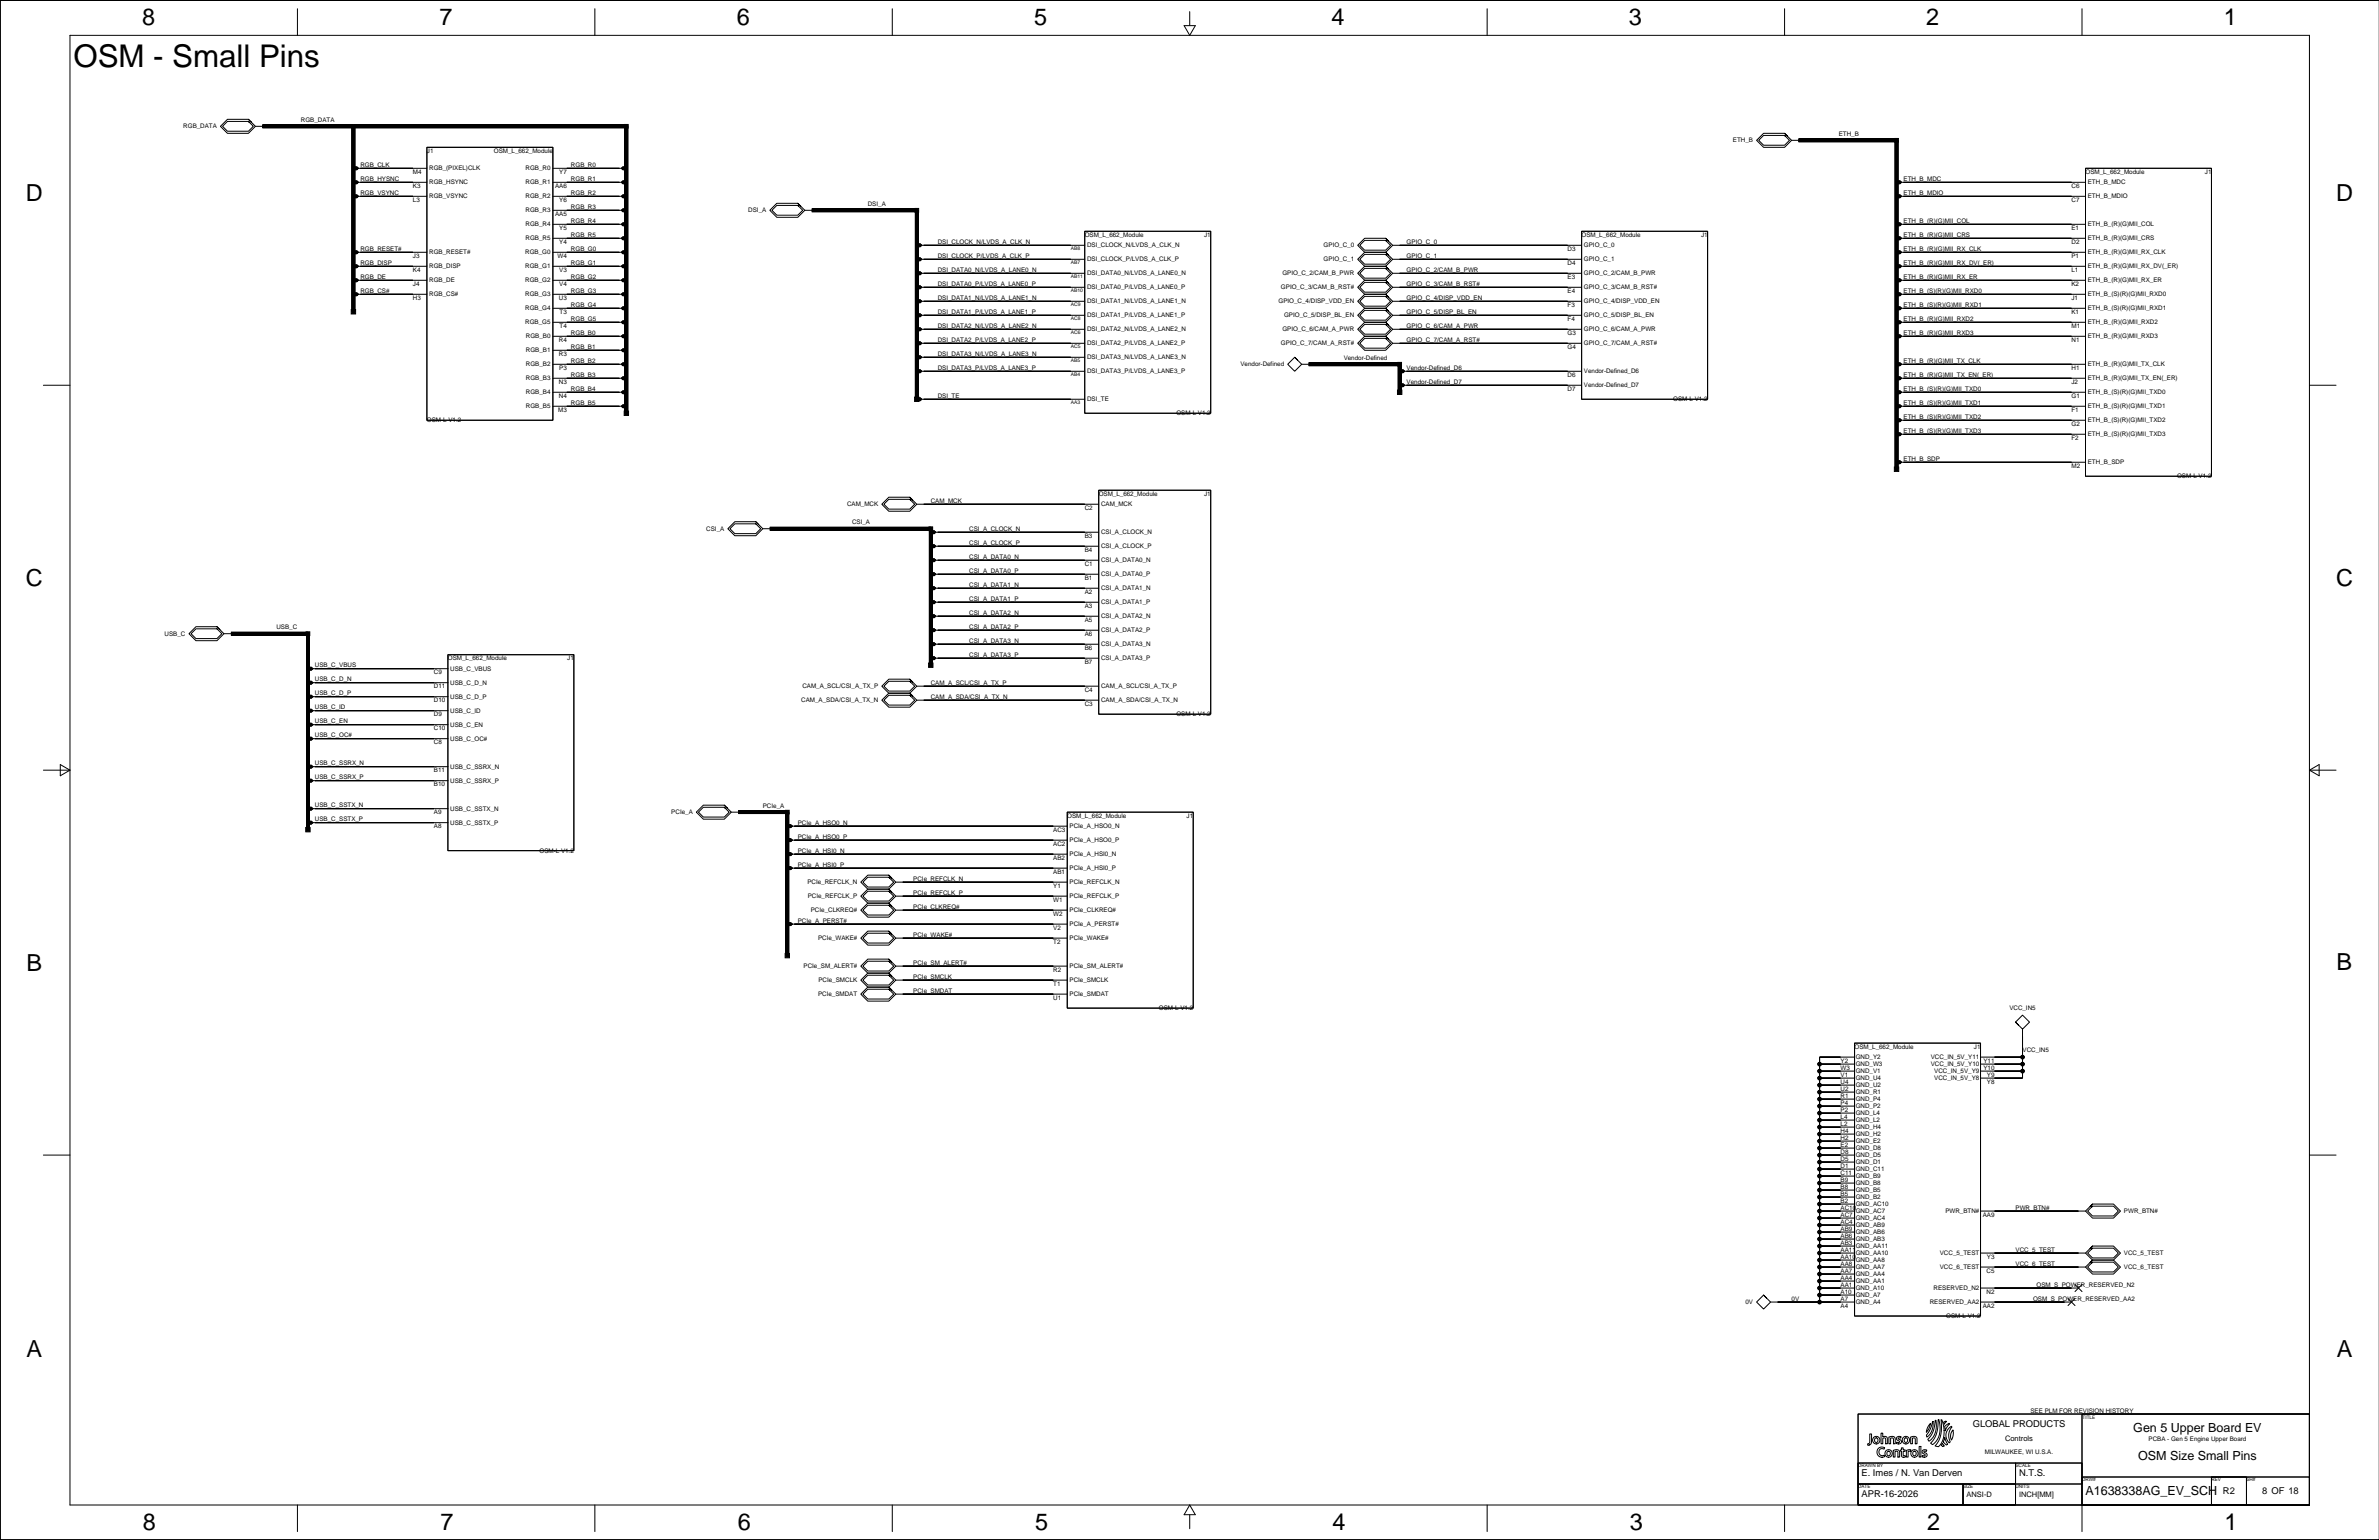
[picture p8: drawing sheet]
<svg xmlns="http://www.w3.org/2000/svg" width="863mm" height="559mm" viewBox="0 0 863 559" stroke-linecap="round" stroke-linejoin="round" font-family="sans-serif">
<defs><g id="words">
<text font-size="11.4" x="26.7" y="24.3">OSM - Small Pins</text>
<g font-size="8.5">
<text x="51.5" y="9.1">8</text>
<text x="159.4" y="9.1">7</text>
<text x="267.3" y="9.1">6</text>
<text x="375.3" y="9.1">5</text>
<text x="483.2" y="9.1">4</text>
<text x="591.1" y="9.1">3</text>
<text x="699" y="9.1">2</text>
<text x="806.9" y="9.1">1</text>
<text x="9.4" y="73.1">D</text>
<text x="847.7" y="73">D</text>
<text x="9.4" y="212.7">C</text>
<text x="847.7" y="212.6">C</text>
<text x="9.7" y="352.2">B</text>
<text x="847.9" y="352.1">B</text>
<text x="9.7" y="492.3">A</text>
<text x="847.9" y="492.2">A</text>
<text x="51.9" y="555.3">8</text>
<text x="159.8" y="555.3">7</text>
<text x="267.7" y="555.3">6</text>
<text x="375.6" y="555.3">5</text>
<text x="483.5" y="555.3">4</text>
<text x="591.4" y="555.3">3</text>
<text x="699.3" y="555.3">2</text>
<text x="807.2" y="555.3">1</text>
</g>
<g font-size="4.5">
<text x="774.1" y="519.5">Gen 5 Upper Board EV</text>
<text x="775.9" y="529.7">OSM Size Small Pins</text>
<text x="756.7" y="542.4">A1638338AG_EV_SCH</text>
</g>
<g font-size="3.4">
<text x="715.8" y="517.9">GLOBAL PRODUCTS</text>
<text x="675.5" y="535.7">E. Imes / N. Van Derven</text>
<text x="732.6" y="535.7">N.T.S.</text>
<text x="675.5" y="543.3">APR-16-2026</text>
<text x="806.6" y="542">R2</text>
<text x="820.9" y="542">8 OF 18</text>
</g>
<g font-size="2.7">
<text x="727.6" y="522.8">Controls</text>
<text x="713.6" y="543.1">ANSI-D</text>
<text x="732.6" y="543.1">INCH[MM]</text>
</g>
<g font-size="2.3">
<text x="66.5" y="46.5">RGB_DATA</text>
<text x="109.2" y="44.3">RGB_DATA</text>
<text x="628.8" y="51.6">ETH_B</text>
<text x="667.2" y="49.4">ETH_B</text>
<text x="154.9" y="55.5">J1</text>
<text x="179.2" y="55.5">OSM_L_662_Module</text>
<text x="130.8" y="60.6">RGB_CLK</text>
<text x="130.8" y="65.6">RGB_HYSNC</text>
<text x="149.8" y="63.1">M4</text>
<text x="155.8" y="61.8">RGB_(PIXEL)CLK</text>
<text x="190.7" y="61.8">RGB_R0</text>
<text x="202.9" y="63.1">Y7</text>
<text x="207.2" y="60.5">RGB_R0</text>
<text x="207.2" y="65.6">RGB_R1</text>
<text x="690.7" y="65.6">ETH_B_MDC</text>
<text x="756.7" y="63.1">OSM_L_662_Module</text>
<text x="800.1" y="63.1">J1</text>
<text x="130.8" y="70.7">RGB_VSYNC</text>
<text x="149.8" y="68.2">K3</text>
<text x="155.8" y="66.8">RGB_HSYNC</text>
<text x="155.8" y="71.9">RGB_VSYNC</text>
<text x="190.7" y="66.8">RGB_R1</text>
<text x="190.7" y="71.9">RGB_R2</text>
<text x="201.4" y="68.2">AA6</text>
<text x="207.2" y="70.7">RGB_R2</text>
<text x="690.7" y="70.7">ETH_B_MDIO</text>
<text x="751.7" y="68.2">C6</text>
<text x="757.6" y="66.8">ETH_B_MDC</text>
<text x="757.6" y="71.9">ETH_B_MDIO</text>
<text x="149.8" y="73.3">L3</text>
<text x="190.7" y="77">RGB_R3</text>
<text x="202.9" y="73.3">Y6</text>
<text x="207.2" y="75.7">RGB_R3</text>
<text x="271.5" y="77">DSI_A</text>
<text x="314.9" y="74.8">DSI_A</text>
<text x="751.7" y="73.3">C7</text>
<text x="190.7" y="82.1">RGB_R4</text>
<text x="201.4" y="78.3">AA5</text>
<text x="202.9" y="83.4">Y5</text>
<text x="207.2" y="80.8">RGB_R4</text>
<text x="690.7" y="80.9">ETH_B_(R)(G)MII_COL</text>
<text x="751.7" y="83.4">E1</text>
<text x="757.6" y="82.1">ETH_B_(R)(G)MII_COL</text>
<text x="190.7" y="87.1">RGB_R5</text>
<text x="202.9" y="88.5">Y4</text>
<text x="207.2" y="85.9">RGB_R5</text>
<text x="340.3" y="88.5">DSI_CLOCK_N/LVDS_A_CLK_N</text>
<text x="393.6" y="86">OSM_L_662_Module</text>
<text x="394.5" y="89.7">DSI_CLOCK_N/LVDS_A_CLK_N</text>
<text x="436.9" y="86">J1</text>
<text x="480.3" y="89.7">GPIO_C_0</text>
<text x="510.4" y="88.5">GPIO_C_0</text>
<text x="573.9" y="86">OSM_L_662_Module</text>
<text x="574.8" y="89.7">GPIO_C_0</text>
<text x="617.2" y="86">J1</text>
<text x="690.7" y="85.9">ETH_B_(R)(G)MII_CRS</text>
<text x="751.7" y="88.5">D2</text>
<text x="757.6" y="87.1">ETH_B_(R)(G)MII_CRS</text>
<text x="130.8" y="91">RGB_RESET#</text>
<text x="149.8" y="93.6">J3</text>
<text x="155.8" y="92.2">RGB_RESET#</text>
<text x="190.6" y="92.2">RGB_G0</text>
<text x="202.3" y="93.6">W4</text>
<text x="207.2" y="91">RGB_G0</text>
<text x="340.3" y="93.6">DSI_CLOCK_P/LVDS_A_CLK_P</text>
<text x="394.5" y="94.8">DSI_CLOCK_P/LVDS_A_CLK_P</text>
<text x="480.3" y="94.8">GPIO_C_1</text>
<text x="510.4" y="93.6">GPIO_C_1</text>
<text x="568.8" y="91">D3</text>
<text x="574.8" y="94.8">GPIO_C_1</text>
<text x="690.7" y="91">ETH_B_(R)(G)MII_RX_CLK</text>
<text x="751.7" y="93.6">P1</text>
<text x="757.6" y="92.2">ETH_B_(R)(G)MII_RX_CLK</text>
<text x="130.8" y="101.2">RGB_DE</text>
<text x="130.8" y="96.1">RGB_DISP</text>
<text x="149.8" y="98.7">K4</text>
<text x="155.8" y="97.3">RGB_DISP</text>
<text x="190.6" y="97.3">RGB_G1</text>
<text x="202.9" y="98.7">V3</text>
<text x="207.2" y="96.1">RGB_G1</text>
<text x="207.2" y="101.1">RGB_G2</text>
<text x="340.3" y="98.6">DSI_DATA0_N/LVDS_A_LANE0_N</text>
<text x="394.5" y="99.8">DSI_DATA0_N/LVDS_A_LANE0_N</text>
<text x="465.3" y="99.8">GPIO_C_2/CAM_B_PWR</text>
<text x="510.4" y="98.6">GPIO_C_2/CAM_B_PWR</text>
<text x="568.8" y="96.1">D4</text>
<text x="568.8" y="101.2">E3</text>
<text x="574.8" y="99.8">GPIO_C_2/CAM_B_PWR</text>
<text x="690.7" y="96.1">ETH_B_(R)(G)MII_RX_DV(_ER)</text>
<text x="690.7" y="101.2">ETH_B_(R)(G)MII_RX_ER</text>
<text x="751.7" y="98.7">L1</text>
<text x="757.6" y="97.3">ETH_B_(R)(G)MII_RX_DV(_ER)</text>
<text x="130.8" y="106.3">RGB_CS#</text>
<text x="149.8" y="103.7">J4</text>
<text x="155.8" y="102.4">RGB_DE</text>
<text x="155.8" y="107.5">RGB_CS#</text>
<text x="190.6" y="102.4">RGB_G2</text>
<text x="190.6" y="107.5">RGB_G3</text>
<text x="202.9" y="103.7">V4</text>
<text x="207.2" y="106.2">RGB_G3</text>
<text x="340.3" y="103.7">DSI_DATA0_P/LVDS_A_LANE0_P</text>
<text x="394.5" y="104.9">DSI_DATA0_P/LVDS_A_LANE0_P</text>
<text x="464.8" y="104.9">GPIO_C_3/CAM_B_RST#</text>
<text x="510.4" y="103.7">GPIO_C_3/CAM_B_RST#</text>
<text x="568.8" y="106.3">E4</text>
<text x="574.8" y="104.9">GPIO_C_3/CAM_B_RST#</text>
<text x="690.7" y="106.3">ETH_B_(S)(R)(G)MII_RXD0</text>
<text x="751.7" y="103.7">K2</text>
<text x="757.6" y="102.4">ETH_B_(R)(G)MII_RX_ER</text>
<text x="757.6" y="107.5">ETH_B_(S)(R)(G)MII_RXD0</text>
<text x="149.8" y="108.8">H3</text>
<text x="190.6" y="112.5">RGB_G4</text>
<text x="202.8" y="108.8">U3</text>
<text x="203" y="113.9">T3</text>
<text x="207.2" y="111.3">RGB_G4</text>
<text x="340.3" y="108.8">DSI_DATA1_N/LVDS_A_LANE1_N</text>
<text x="340.3" y="113.9">DSI_DATA1_P/LVDS_A_LANE1_P</text>
<text x="394.5" y="110">DSI_DATA1_N/LVDS_A_LANE1_N</text>
<text x="463.9" y="110">GPIO_C_4/DISP_VDD_EN</text>
<text x="510.4" y="108.8">GPIO_C_4/DISP_VDD_EN</text>
<text x="510.4" y="113.9">GPIO_C_5/DISP_BL_EN</text>
<text x="568.8" y="111.4">F3</text>
<text x="574.8" y="110">GPIO_C_4/DISP_VDD_EN</text>
<text x="690.7" y="111.3">ETH_B_(S)(R)(G)MII_RXD1</text>
<text x="751.7" y="108.8">J1</text>
<text x="751.7" y="113.9">K1</text>
<text x="757.6" y="112.5">ETH_B_(S)(R)(G)MII_RXD1</text>
<text x="190.6" y="117.6">RGB_G5</text>
<text x="203" y="119">T4</text>
<text x="207.2" y="116.4">RGB_G5</text>
<text x="340.3" y="119">DSI_DATA2_N/LVDS_A_LANE2_N</text>
<text x="394.5" y="115.1">DSI_DATA1_P/LVDS_A_LANE1_P</text>
<text x="466" y="115.1">GPIO_C_5/DISP_BL_EN</text>
<text x="510.4" y="119">GPIO_C_6/CAM_A_PWR</text>
<text x="568.8" y="116.4">F4</text>
<text x="574.8" y="115.1">GPIO_C_5/DISP_BL_EN</text>
<text x="690.7" y="116.4">ETH_B_(R)(G)MII_RXD2</text>
<text x="751.7" y="119">M1</text>
<text x="757.6" y="117.6">ETH_B_(R)(G)MII_RXD2</text>
<text x="190.8" y="122.7">RGB_B0</text>
<text x="202.8" y="124.1">R4</text>
<text x="207.2" y="121.5">RGB_B0</text>
<text x="340.3" y="124">DSI_DATA2_P/LVDS_A_LANE2_P</text>
<text x="394.5" y="120.2">DSI_DATA2_N/LVDS_A_LANE2_N</text>
<text x="394.5" y="125.2">DSI_DATA2_P/LVDS_A_LANE2_P</text>
<text x="464.8" y="125.2">GPIO_C_7/CAM_A_RST#</text>
<text x="465.3" y="120.2">GPIO_C_6/CAM_A_PWR</text>
<text x="510.4" y="124">GPIO_C_7/CAM_A_RST#</text>
<text x="568.8" y="121.5">G3</text>
<text x="574.8" y="120.2">GPIO_C_6/CAM_A_PWR</text>
<text x="574.8" y="125.2">GPIO_C_7/CAM_A_RST#</text>
<text x="690.7" y="121.5">ETH_B_(R)(G)MII_RXD3</text>
<text x="751.7" y="124.1">N1</text>
<text x="757.6" y="122.7">ETH_B_(R)(G)MII_RXD3</text>
<text x="190.8" y="127.8">RGB_B1</text>
<text x="202.8" y="129.1">R3</text>
<text x="207.2" y="126.5">RGB_B1</text>
<text x="207.2" y="131.6">RGB_B2</text>
<text x="340.3" y="129.1">DSI_DATA3_N/LVDS_A_LANE3_N</text>
<text x="394.5" y="130.3">DSI_DATA3_N/LVDS_A_LANE3_N</text>
<text x="487.6" y="130.6">Vendor-Defined</text>
<text x="568.8" y="126.6">G4</text>
<text x="690.7" y="131.7">ETH_B_(R)(G)MII_TX_CLK</text>
<text x="190.8" y="132.9">RGB_B2</text>
<text x="190.8" y="137.9">RGB_B3</text>
<text x="202.9" y="134.2">P3</text>
<text x="207.2" y="136.7">RGB_B3</text>
<text x="340.3" y="134.2">DSI_DATA3_P/LVDS_A_LANE3_P</text>
<text x="394.5" y="135.4">DSI_DATA3_P/LVDS_A_LANE3_P</text>
<text x="450.1" y="132.9">Vendor-Defined</text>
<text x="510.4" y="134.2">Vendor-Defined_D6</text>
<text x="568.8" y="136.7">D6</text>
<text x="574.8" y="135.4">Vendor-Defined_D6</text>
<text x="690.7" y="136.7">ETH_B_(R)(G)MII_TX_EN(_ER)</text>
<text x="751.7" y="134.2">H1</text>
<text x="757.6" y="132.9">ETH_B_(R)(G)MII_TX_CLK</text>
<text x="757.6" y="137.9">ETH_B_(R)(G)MII_TX_EN(_ER)</text>
<text x="190.8" y="143">RGB_B4</text>
<text x="202.8" y="139.3">N3</text>
<text x="207.2" y="141.8">RGB_B4</text>
<text x="510.4" y="139.3">Vendor-Defined_D7</text>
<text x="568.8" y="141.8">D7</text>
<text x="574.8" y="140.5">Vendor-Defined_D7</text>
<text x="690.7" y="141.8">ETH_B_(S)(R)(G)MII_TXD0</text>
<text x="751.7" y="139.3">J2</text>
<text x="757.6" y="143">ETH_B_(S)(R)(G)MII_TXD0</text>
<text x="190.8" y="148.1">RGB_B5</text>
<text x="202.5" y="149.4">M3</text>
<text x="202.8" y="144.4">N4</text>
<text x="207.2" y="146.8">RGB_B5</text>
<text x="340.3" y="144.4">DSI_TE</text>
<text x="394.5" y="145.6">DSI_TE</text>
<text x="607.2" y="145.6">OSM-L V1.2</text>
<text x="690.7" y="146.9">ETH_B_(S)(R)(G)MII_TXD1</text>
<text x="751.7" y="144.4">G1</text>
<text x="751.7" y="149.4">F1</text>
<text x="757.6" y="148.1">ETH_B_(S)(R)(G)MII_TXD1</text>
<text x="154.9" y="153.2">OSM-L V1.2</text>
<text x="426.9" y="150.6">OSM-L V1.2</text>
<text x="690.7" y="152">ETH_B_(S)(R)(G)MII_TXD2</text>
<text x="751.7" y="154.5">G2</text>
<text x="757.6" y="153.2">ETH_B_(S)(R)(G)MII_TXD2</text>
<text x="690.7" y="157.1">ETH_B_(S)(R)(G)MII_TXD3</text>
<text x="751.7" y="159.6">F2</text>
<text x="757.6" y="158.2">ETH_B_(S)(R)(G)MII_TXD3</text>
<text x="690.7" y="167.2">ETH_B_SDP</text>
<text x="751.7" y="169.8">M2</text>
<text x="757.6" y="168.4">ETH_B_SDP</text>
<text x="790" y="173.5">OSM-L V1.2</text>
<text x="398.7" y="179.9">OSM_L_662_Module</text>
<text x="436.9" y="179.9">J1</text>
<text x="307.4" y="183.6">CAM_MCK</text>
<text x="337.7" y="182.4">CAM_MCK</text>
<text x="393.6" y="185">C2</text>
<text x="399.5" y="183.6">CAM_MCK</text>
<text x="309.2" y="190.3">CSI_A</text>
<text x="256.3" y="192.5">CSI_A</text>
<text x="351.7" y="192.6">CSI_A_CLOCK_N</text>
<text x="351.7" y="197.7">CSI_A_CLOCK_P</text>
<text x="393.6" y="195.2">B3</text>
<text x="399.5" y="193.8">CSI_A_CLOCK_N</text>
<text x="351.7" y="202.8">CSI_A_DATA0_N</text>
<text x="393.6" y="200.2">B4</text>
<text x="399.5" y="198.9">CSI_A_CLOCK_P</text>
<text x="399.5" y="204">CSI_A_DATA0_N</text>
<text x="351.7" y="207.8">CSI_A_DATA0_P</text>
<text x="393.6" y="205.3">C1</text>
<text x="399.5" y="209">CSI_A_DATA0_P</text>
<text x="351.7" y="212.9">CSI_A_DATA1_N</text>
<text x="393.6" y="210.4">B1</text>
<text x="393.6" y="215.5">A2</text>
<text x="399.5" y="214.1">CSI_A_DATA1_N</text>
<text x="351.7" y="218">CSI_A_DATA1_P</text>
<text x="393.6" y="220.5">A3</text>
<text x="399.5" y="219.2">CSI_A_DATA1_P</text>
<text x="351.7" y="223.1">CSI_A_DATA2_N</text>
<text x="393.6" y="225.6">A5</text>
<text x="399.5" y="224.3">CSI_A_DATA2_N</text>
<text x="59.7" y="230.6">USB_C</text>
<text x="100.3" y="228.4">USB_C</text>
<text x="351.7" y="228.2">CSI_A_DATA2_P</text>
<text x="351.7" y="233.2">CSI_A_DATA3_N</text>
<text x="393.6" y="230.7">A6</text>
<text x="399.5" y="229.4">CSI_A_DATA2_P</text>
<text x="162.5" y="239.6">OSM_L_662_Module</text>
<text x="205.8" y="239.6">J1</text>
<text x="351.7" y="238.3">CSI_A_DATA3_P</text>
<text x="393.6" y="235.8">B6</text>
<text x="399.5" y="234.4">CSI_A_DATA3_N</text>
<text x="399.5" y="239.5">CSI_A_DATA3_P</text>
<text x="114.3" y="242.1">USB_C_VBUS</text>
<text x="157.4" y="244.7">C9</text>
<text x="163.4" y="243.3">USB_C_VBUS</text>
<text x="393.6" y="240.9">B7</text>
<text x="114.3" y="247.2">USB_C_D_N</text>
<text x="157.4" y="249.8">D11</text>
<text x="163.4" y="248.4">USB_C_D_N</text>
<text x="291.1" y="249.7">CAM_A_SCL/CSI_A_TX_P</text>
<text x="337.7" y="248.5">CAM_A_SCL/CSI_A_TX_P</text>
<text x="393.6" y="251">C4</text>
<text x="399.5" y="249.7">CAM_A_SCL/CSI_A_TX_P</text>
<text x="114.3" y="252.3">USB_C_D_P</text>
<text x="114.3" y="257.4">USB_C_ID</text>
<text x="157.4" y="254.8">D10</text>
<text x="163.4" y="253.5">USB_C_D_P</text>
<text x="290.8" y="254.7">CAM_A_SDA/CSI_A_TX_N</text>
<text x="337.7" y="253.6">CAM_A_SDA/CSI_A_TX_N</text>
<text x="393.6" y="256.1">C3</text>
<text x="399.5" y="254.7">CAM_A_SDA/CSI_A_TX_N</text>
<text x="114.3" y="262.4">USB_C_EN</text>
<text x="157.4" y="259.9">D9</text>
<text x="163.4" y="263.6">USB_C_EN</text>
<text x="163.4" y="258.6">USB_C_ID</text>
<text x="426.9" y="259.8">OSM-L V1.2</text>
<text x="114.3" y="267.5">USB_C_OC#</text>
<text x="157.4" y="265">C10</text>
<text x="163.4" y="268.7">USB_C_OC#</text>
<text x="157.4" y="270.1">C8</text>
<text x="114.3" y="277.7">USB_C_SSRX_N</text>
<text x="157.4" y="280.2">B11</text>
<text x="163.4" y="278.9">USB_C_SSRX_N</text>
<text x="114.3" y="282.8">USB_C_SSRX_P</text>
<text x="157.4" y="285.3">B10</text>
<text x="163.4" y="284">USB_C_SSRX_P</text>
<text x="114.3" y="292.9">USB_C_SSTX_N</text>
<text x="276.8" y="293.2">PCIe_A</text>
<text x="114.3" y="298">USB_C_SSTX_P</text>
<text x="157.4" y="295.5">A9</text>
<text x="163.4" y="294.1">USB_C_SSTX_N</text>
<text x="163.4" y="299.2">USB_C_SSTX_P</text>
<text x="243.6" y="295.4">PCIe_A</text>
<text x="289.5" y="299.3">PCIe_A_HSO0_N</text>
<text x="387.3" y="296.7">OSM_L_662_Module</text>
<text x="430.6" y="296.7">J1</text>
<text x="157.4" y="300.5">A8</text>
<text x="289.5" y="304.3">PCIe_A_HSO0_P</text>
<text x="382.2" y="301.8">AC3</text>
<text x="388.1" y="300.5">PCIe_A_HSO0_N</text>
<text x="388.1" y="305.5">PCIe_A_HSO0_P</text>
<text x="195.8" y="309.3">OSM-L V1.2</text>
<text x="289.5" y="309.4">PCIe_A_HSI0_N</text>
<text x="382.2" y="306.9">AC2</text>
<text x="382.2" y="312">AB2</text>
<text x="388.1" y="310.6">PCIe_A_HSI0_N</text>
<text x="289.5" y="314.5">PCIe_A_HSI0_P</text>
<text x="382.2" y="317">AB1</text>
<text x="388.1" y="315.7">PCIe_A_HSI0_P</text>
<text x="293" y="320.8">PCIe_REFCLK_N</text>
<text x="331.4" y="319.6">PCIe_REFCLK_N</text>
<text x="382.2" y="322.1">Y1</text>
<text x="388.1" y="320.8">PCIe_REFCLK_N</text>
<text x="293.1" y="325.9">PCIe_REFCLK_P</text>
<text x="331.4" y="324.7">PCIe_REFCLK_P</text>
<text x="331.4" y="329.7">PCIe_CLKREQ#</text>
<text x="382.2" y="327.2">W1</text>
<text x="388.1" y="325.9">PCIe_REFCLK_P</text>
<text x="289.5" y="334.8">PCIe_A_PERST#</text>
<text x="294.2" y="330.9">PCIe_CLKREQ#</text>
<text x="382.2" y="332.3">W2</text>
<text x="388.1" y="330.9">PCIe_CLKREQ#</text>
<text x="296.9" y="341.1">PCIe_WAKE#</text>
<text x="331.4" y="339.9">PCIe_WAKE#</text>
<text x="382.2" y="337.4">V2</text>
<text x="388.1" y="336">PCIe_A_PERST#</text>
<text x="388.1" y="341.1">PCIe_WAKE#</text>
<text x="382.2" y="342.4">T2</text>
<text x="291.6" y="351.2">PCIe_SM_ALERT#</text>
<text x="331.4" y="350">PCIe_SM_ALERT#</text>
<text x="382.2" y="352.6">R2</text>
<text x="388.1" y="351.2">PCIe_SM_ALERT#</text>
<text x="297" y="356.3">PCIe_SMCLK</text>
<text x="331.4" y="355.1">PCIe_SMCLK</text>
<text x="382.2" y="357.7">T1</text>
<text x="388.1" y="356.3">PCIe_SMCLK</text>
<text x="296.9" y="361.4">PCIe_SMDAT</text>
<text x="331.4" y="360.2">PCIe_SMDAT</text>
<text x="382.2" y="362.8">U1</text>
<text x="388.1" y="361.4">PCIe_SMDAT</text>
<text x="420.5" y="366.5">OSM-L V1.2</text>
<text x="729.1" y="366.6">VCC_IN5</text>
<text x="672.9" y="380.5">OSM_L_662_Module</text>
<text x="716.3" y="380.5">J1</text>
<text x="733.9" y="381.8">VCC_IN5</text>
<text x="667.9" y="385.6">Y2</text>
<text x="667.9" y="388.2">W3</text>
<text x="673.4" y="384.3">GND_Y2</text>
<text x="673.4" y="386.8">GND_W3</text>
<text x="673.4" y="389.3">GND_V1</text>
<text x="700.6" y="384.3">VCC_IN_5V_Y11</text>
<text x="700.6" y="386.8">VCC_IN_5V_Y10</text>
<text x="701.9" y="389.3">VCC_IN_5V_Y9</text>
<text x="719.7" y="385.6">Y11</text>
<text x="719.7" y="388.2">Y10</text>
<text x="667.9" y="390.7">V1</text>
<text x="667.9" y="393.2">U4</text>
<text x="667.9" y="395.8">U2</text>
<text x="673.4" y="391.9">GND_U4</text>
<text x="673.4" y="394.4">GND_U2</text>
<text x="701.9" y="391.9">VCC_IN_5V_Y8</text>
<text x="721" y="390.7">Y9</text>
<text x="721" y="393.2">Y8</text>
<text x="667.9" y="398.3">R1</text>
<text x="667.9" y="400.8">P4</text>
<text x="673.4" y="397">GND_R1</text>
<text x="673.4" y="399.5">GND_P4</text>
<text x="667.9" y="403.4">P2</text>
<text x="667.9" y="405.9">L4</text>
<text x="673.4" y="402">GND_P2</text>
<text x="673.4" y="404.6">GND_L4</text>
<text x="673.4" y="407.1">GND_L2</text>
<text x="667.9" y="408.5">L2</text>
<text x="667.9" y="411">H4</text>
<text x="667.9" y="413.5">H2</text>
<text x="673.4" y="409.7">GND_H4</text>
<text x="673.4" y="412.2">GND_H2</text>
<text x="667.9" y="416.1">E2</text>
<text x="667.9" y="418.6">D8</text>
<text x="673.4" y="414.7">GND_E2</text>
<text x="673.4" y="417.3">GND_D8</text>
<text x="673.4" y="419.8">GND_D5</text>
<text x="667.9" y="421.2">D5</text>
<text x="667.9" y="423.7">D1</text>
<text x="673.4" y="422.3">GND_D1</text>
<text x="673.4" y="424.9">GND_C11</text>
<text x="667.9" y="426.2">C11</text>
<text x="667.9" y="428.8">B9</text>
<text x="667.9" y="431.3">B8</text>
<text x="673.4" y="427.4">GND_B9</text>
<text x="673.4" y="430">GND_B8</text>
<text x="667.9" y="433.9">B5</text>
<text x="667.9" y="436.4">B2</text>
<text x="673.4" y="432.5">GND_B5</text>
<text x="673.4" y="435">GND_B2</text>
<text x="673.4" y="437.6">GND_AC10</text>
<text x="667.9" y="438.9">AC10</text>
<text x="667.9" y="441.5">AC7</text>
<text x="673.4" y="440.1">GND_AC7</text>
<text x="673.4" y="442.7">GND_AC4</text>
<text x="705.9" y="440.1">PWR_BTN#</text>
<text x="719.5" y="441.5">AA9</text>
<text x="731.4" y="438.9">PWR_BTN#</text>
<text x="770.7" y="440.1">PWR_BTN#</text>
<text x="667.9" y="444">AC4</text>
<text x="667.9" y="446.6">AB9</text>
<text x="667.9" y="449.1">AB6</text>
<text x="673.4" y="445.2">GND_AB9</text>
<text x="673.4" y="447.7">GND_AB6</text>
<text x="667.9" y="451.6">AB3</text>
<text x="667.9" y="454.2">AA11</text>
<text x="673.4" y="450.3">GND_AB3</text>
<text x="673.4" y="452.8">GND_AA11</text>
<text x="673.4" y="455.4">GND_AA10</text>
<text x="703.9" y="455.4">VCC_5_TEST</text>
<text x="731.4" y="454.2">VCC_5_TEST</text>
<text x="770.7" y="455.4">VCC_5_TEST</text>
<text x="667.9" y="456.7">AA10</text>
<text x="667.9" y="459.3">AA8</text>
<text x="667.9" y="461.8">AA7</text>
<text x="673.4" y="457.9">GND_AA8</text>
<text x="673.4" y="460.4">GND_AA7</text>
<text x="703.9" y="460.4">VCC_6_TEST</text>
<text x="720.8" y="461.8">C5</text>
<text x="721" y="456.7">Y3</text>
<text x="731.4" y="459.2">VCC_6_TEST</text>
<text x="770.7" y="460.4">VCC_6_TEST</text>
<text x="667.9" y="464.3">AA4</text>
<text x="667.9" y="466.9">AA1</text>
<text x="673.4" y="463">GND_AA4</text>
<text x="673.4" y="465.5">GND_AA1</text>
<text x="739" y="466.9">OSM_S_POWER_RESERVED_N2</text>
<text x="633.4" y="473.1">0V</text>
<text x="650.1" y="471.9">0V</text>
<text x="667.9" y="469.4">A10</text>
<text x="667.9" y="472">A7</text>
<text x="673.4" y="468.1">GND_A10</text>
<text x="673.4" y="470.6">GND_A7</text>
<text x="673.4" y="473.1">GND_A4</text>
<text x="700.2" y="473.1">RESERVED_AA2</text>
<text x="701.6" y="468.1">RESERVED_N2</text>
<text x="720.8" y="469.4">N2</text>
<text x="737.7" y="471.9">OSM_S_POWER_RESERVED_AA2</text>
<text x="667.9" y="474.5">A4</text>
<text x="706.2" y="478.2">OSM-L V1.2</text>
<text x="719.5" y="474.5">AA2</text>
<text x="736.8" y="512.6">SEE PLM FOR REVISION HISTORY</text>
<text x="720.2" y="527.7">MILWAUKEE, WI U.S.A.</text>
<text x="779.6" y="522.7">PCBA - Gen 5 Engine Upper Board</text>
</g>
<g font-size="1.8">
<text x="388.5" y="90.6">AB8</text>
<text x="388.5" y="95.7">AB7</text>
<text x="388.5" y="100.8">AB11</text>
<text x="388.5" y="105.9">AB10</text>
<text x="388.5" y="110.9">AC9</text>
<text x="388.5" y="116">AC8</text>
<text x="388.5" y="121.1">AC6</text>
<text x="388.5" y="126.2">AC5</text>
<text x="388.5" y="131.3">AB5</text>
<text x="388.5" y="136.3">AB4</text>
<text x="388.5" y="146.5">AA3</text>
</g>
<g font-size="1.7">
<text x="755.7" y="514.9">TITLE</text>
<text x="674.2" y="532.4">DRAWN BY</text>
<text x="731.4" y="532.4">SCALE</text>
<text x="755.5" y="537.5">DRW#</text>
<text x="802.5" y="537.5">REV</text>
<text x="815.2" y="537.5">SH#</text>
<text x="674.2" y="540">DATE</text>
<text x="712.3" y="540">SIZE</text>
<text x="731.4" y="540">UNITS</text>
</g>
</g></defs>
<g fill="none" stroke="#000" stroke-width=".36">
<path d="M0 .1h863.3h-863.3v558.7zM25.4 12.8h812.6v533.3h-812.6zM107.9 3.2v9.6M215.9 3.2v9.6M323.8 3.2v9.6M429.7 9.3h4l-2 3.5zM431.7 4.2v5M539.6 3.2v9.6M647.6 3.2v9.6M755.5 3.2v9.6M90.1 43.3l1.1 1-1.1-1h-7.6l-2.5 2.5 2.5 2.6h7.6l2.6-2.6-1.5-1.5M90.1 44.1l.3 .2-.3-.2h-7.6l-1.7 1.7 1.7 1.8h7.6l1.8-1.8-1.5-1.5"/>
<path d="M92.7 45.8h2.5M95.2 45.8h.1M154.9 53.5h45.7v99h-45.7zM647.6 48.4l1 1-1-1h-7.7l-2.5 2.5 2.5 2.6h7.7l2.5-2.6-1.5-1.5M647.6 49.1l.2 .3-.2-.3h-7.7l-1.7 1.8 1.7 1.8h7.7l1.7-1.8-1.5-1.5M650.1 50.9h2.5M652.6 50.9h.1M128.2 66.2l.5-.6h.8l.5 .6-.5 .5h-.8zM128.2 61.1l.5-.5h.8l.5 .5-.5 .5h-.8zM128.7 70.7h.8l.5 .5-.5 .5h-.8l-.5-.5zM130 61.1h24.9M130 66.2h24.9"/>
<path d="M130 71.2h24.9M130.8 71.2h.1M130.8 66.2h.1M130.8 61.1h.1M200.6 61.1h24.9M200.6 66.2h24.9M200.6 71.2h24.9M200.6 76.3h24.9M224.7 61.1h.1M224.7 66.2h.1M224.7 71.2h.1M224.7 76.3h.1"/>
<path d="M225.5 61.1l.5-.5h.8l.5 .5-.5 .5h-.8zM225.5 66.2l.5-.6h.8l.5 .6-.5 .5h-.8zM226 70.7h.8l.5 .5-.5 .5h-.8l-.5-.5zM226 75.8h.8l.5 .5-.5 .5h-.8l-.5-.5zM289.5 73.8l1 1-1-1h-7.6l-2.6 2.5 2.6 2.5h7.6l2.5-2.5-1.5-1.5M289.5 74.5l.2 .3-.2-.3h-7.6l-1.8 1.8 1.8 1.8h7.6l1.8-1.8-1.6-1.5M292 76.3h2.6M294.6 76.3h.1M688.2 66.2l.5-.6h.8l.5 .6-.5 .5h-.8zM688.7 70.7h.8l.5 .5-.5 .5h-.8l-.5-.5zM690 66.2h66.7M690 71.2h66.7"/>
<path d="M690.7 71.2h.1M690.7 66.2h.1M756.7 61.1h45.8v111.7h-45.8zM128.2 91.5l.5-.5h.8l.5 .5-.5 .6h-.8zM128.2 96.6l.5-.5h.8l.5 .5-.5 .5h-.8zM130 91.5h24.9M130 96.6h24.9M130.8 91.5h.1M130.8 96.6h.1M200.6 81.4h24.9M200.6 86.5h24.9M200.6 91.5h24.9"/>
<path d="M200.6 96.6h24.9M224.7 81.4h.1M224.7 86.5h.1M224.7 91.5h.1M224.7 96.6h.1M225.5 81.4l.5-.5h.8l.5 .5-.5 .5h-.8zM225.5 86.5l.5-.5h.8l.5 .5-.5 .5h-.8zM225.5 91.5l.5-.5h.8l.5 .5-.5 .6h-.8zM225.5 96.6l.5-.5h.8l.5 .5-.5 .5h-.8zM332.7 89l.5-.5h.7l.5 .5-.5 .5h-.7zM332.7 94.1l.5-.5h.7l.5 .5-.5 .5h-.7zM333.2 98.7h.7l.5 .5-.5 .5h-.7l-.5-.5z"/>
<path d="M334.4 89h59.2M334.4 94.1h59.2M334.4 99.2h59.2M335.2 89h.1M335.2 94.1h.1M335.2 99.2h.1M393.6 83.9h45.7v66.1h-45.7zM502.8 86.5l1 1-1-1h-7.6l-2.6 2.5 2.6 2.5h7.6l2.5-2.5-1.5-1.5M502.8 87.2l.3 .3-.3-.3h-7.6l-1.8 1.8 1.8 1.8h7.6l1.8-1.8-1.5-1.5M502.8 91.5l1 1.1-1-1.1h-7.6l-2.6 2.6 2.6 2.5h7.6l2.5-2.5-1.5-1.5M502.8 92.3l.3 .3-.3-.3h-7.6l-1.8 1.8 1.8 1.8h7.6l1.8-1.8-1.5-1.5M502.8 96.6l1 1-1-1h-7.6l-2.6 2.6 2.6 2.5h7.6l2.5-2.5-1.5-1.6"/>
<path d="M502.8 97.4l.3 .2-.3-.2h-7.6l-1.8 1.8 1.8 1.7h7.6l1.8-1.7-1.5-1.6M505.3 89h68.6M505.3 94.1h68.6M505.3 99.2h68.6M507.9 89h.1M507.9 94.1h.1M507.9 99.2h.1M573.9 83.9h45.7v61h-45.7zM688.2 96.6l.5-.5h.8l.5 .5-.5 .5h-.8zM688.2 91.5l.5-.5h.8l.5 .5-.5 .6h-.8zM688.2 86.5l.5-.5h.8l.5 .5-.5 .5h-.8zM688.2 81.4l.5-.5h.8l.5 .5-.5 .5h-.8z"/>
<path d="M690 81.4h66.7M690 86.5h66.7M690 91.5h66.7M690 96.6h66.7M690.7 96.6h.1M690.7 91.5h.1M690.7 86.5h.1M690.7 81.4h.1M128.7 106.3h.8l.5 .5-.5 .5h-.8l-.5-.5zM128.7 101.2h.8l.5 .5-.5 .5h-.8l-.5-.5zM130 101.7h24.9M130 106.8h24.9"/>
<path d="M130.8 106.8h.1M130.8 101.7h.1M200.6 101.7h24.9M200.6 106.8h24.9M200.6 111.9h24.9M200.6 116.9h24.9M224.7 101.7h.1M224.7 106.8h.1M224.7 111.9h.1M224.7 116.9h.1M225.5 111.9l.5-.5h.8l.5 .5-.5 .5h-.8zM225.5 116.9l.5-.5h.8l.5 .5-.5 .5h-.8z"/>
<path d="M226 101.2h.8l.5 .5-.5 .5h-.8l-.5-.5zM226 106.3h.8l.5 .5-.5 .5h-.8l-.5-.5zM332.7 109.3l.5-.5h.7l.5 .5-.5 .5h-.7zM332.7 114.4l.5-.5h.7l.5 .5-.5 .5h-.7zM332.7 119.5l.5-.5h.7l.5 .5-.5 .5h-.7zM333.2 103.7h.7l.5 .5-.5 .6h-.7l-.5-.6zM334.4 104.2h59.2M334.4 109.3h59.2M334.4 114.4h59.2M334.4 119.5h59.2M335.2 104.2h.1M335.2 109.3h.1"/>
<path d="M335.2 114.4h.1M335.2 119.5h.1M502.8 101.7l1 1-1-1h-7.6l-2.6 2.5 2.6 2.6h7.6l2.5-2.6-1.5-1.5M502.8 102.5l.3 .2-.3-.2h-7.6l-1.8 1.7 1.8 1.8h7.6l1.8-1.8-1.5-1.5M502.8 106.8l1 1-1-1h-7.6l-2.6 2.5 2.6 2.6h7.6l2.5-2.6-1.5-1.5M502.8 107.5l.3 .3-.3-.3h-7.6l-1.8 1.8 1.8 1.8h7.6l1.8-1.8-1.5-1.5M502.8 111.9l1 1-1-1h-7.6l-2.6 2.5 2.6 2.5h7.6l2.5-2.5-1.5-1.5M502.8 112.6l.3 .3-.3-.3h-7.6l-1.8 1.8 1.8 1.8h7.6l1.8-1.8-1.5-1.5M502.8 116.9l1 1.1-1-1.1h-7.6l-2.6 2.6 2.6 2.5h7.6l2.5-2.5-1.5-1.5M502.8 117.7l.3 .3-.3-.3h-7.6l-1.8 1.8 1.8 1.8h7.6l1.8-1.8-1.5-1.5M505.3 104.2h68.6M505.3 109.3h68.6"/>
<path d="M505.3 114.4h68.6M505.3 119.5h68.6M507.9 104.2h.1M507.9 109.3h.1M507.9 114.4h.1M507.9 119.5h.1M688.2 116.9l.5-.5h.8l.5 .5-.5 .5h-.8zM688.2 111.9l.5-.5h.8l.5 .5-.5 .5h-.8zM688.7 106.3h.8l.5 .5-.5 .5h-.8l-.5-.5zM688.7 101.2h.8l.5 .5-.5 .5h-.8l-.5-.5zM690 101.7h66.7M690 106.8h66.7"/>
<path d="M690 111.9h66.7M690 116.9h66.7M690.7 116.9h.1M690.7 111.9h.1M690.7 106.8h.1M690.7 101.7h.1M15.7 139.8h9.7M200.6 122h24.9M200.6 127.1h24.9M200.6 132.2h24.9M200.6 137.3h24.9M224.7 122h.1"/>
<path d="M224.7 127.1h.1M224.7 132.2h.1M224.7 137.3h.1M225.5 122l.5-.5h.8l.5 .5-.5 .5h-.8zM225.5 137.3l.5-.6h.8l.5 .6-.5 .5h-.8zM226 126.6h.8l.5 .5-.5 .5h-.8l-.5-.5zM226 131.7h.8l.5 .5-.5 .5h-.8l-.5-.5zM332.7 124.6l.5-.5h.7l.5 .5-.5 .5h-.7zM333.2 129.1h.7l.5 .5-.5 .5h-.7l-.5-.5zM333.2 134.2h.7l.5 .5-.5 .5h-.7l-.5-.5zM334.4 124.6h59.2M334.4 129.6h59.2"/>
<path d="M334.4 134.7h59.2M335.2 124.6h.1M335.2 129.6h.1M335.2 134.7h.1M469.8 129.6l1 1.1-1-1.1-2.5 2.6 2.5 2.5 2.5-2.5-1.5-1.5M472.3 132.2h2.6M502.8 122l1 1-1-1h-7.6l-2.6 2.6 2.6 2.5h7.6l2.5-2.5-1.5-1.6M502.8 122.8l.3 .2-.3-.2h-7.6l-1.8 1.8 1.8 1.7h7.6l1.8-1.7-1.5-1.6M505.3 124.6h68.6M507.9 124.6h.1M507.9 134.7l.5-.5h.8l.5 .5-.5 .5h-.8zM507.9 139.8l.5-.5h.8l.5 .5-.5 .5h-.8z"/>
<path d="M509.7 139.8h64.2M509.7 134.7h64.2M510.4 134.7h.1M510.4 139.8h.1M688.2 137.3l.5-.6h.8l.5 .6-.5 .5h-.8zM688.2 122l.5-.5h.8l.5 .5-.5 .5h-.8zM688.7 131.7h.8l.5 .5-.5 .5h-.8l-.5-.5zM690 122h66.7M690 132.2h66.7M690 137.3h66.7M690.7 137.3h.1M690.7 132.2h.1"/>
<path d="M690.7 122h.1M838 139.8h9.7M200.6 142.3h24.9M200.6 147.4h24.9M224.7 142.3h.1M224.7 147.4h.1M225.5 142.3l.5-.5h.8l.5 .5-.5 .5h-.8zM225.5 147.4l.5-.5h.8l.5 .5-.5 .5h-.8zM332.7 144.9l.5-.5h.7l.5 .5-.5 .5h-.7zM334.4 144.9h59.2M335.2 144.9h.1M688.2 152.5l.5-.5h.8l.5 .5-.5 .5h-.8z"/>
<path d="M688.2 147.4l.5-.5h.8l.5 .5-.5 .5h-.8zM688.2 142.3l.5-.5h.8l.5 .5-.5 .5h-.8zM688.7 157.1h.8l.5 .5-.5 .5h-.8l-.5-.5zM690 142.3h66.7M690 147.4h66.7M690 152.5h66.7M690 157.6h66.7M690.7 157.6h.1M690.7 152.5h.1M690.7 147.4h.1M690.7 142.3h.1M398.7 177.9h40.6v81.2h-40.6z"/>
<path d="M688.7 167.2h.8l.5 .5-.5 .5h-.8l-.5-.5zM690 167.7h66.7M690.7 167.7h.1M274.3 189.3l1 1-1-1h-7.7l-2.5 2.6 2.5 2.5h7.7l2.5-2.5-1.5-1.6M274.3 190.1l.2 .2-.2-.2h-7.7l-1.7 1.8 1.7 1.7h7.7l1.7-1.7-1.5-1.6M276.8 191.9h2.5M279.3 191.9h.1M330.1 180.4l1 1-1-1h-7.6l-2.5 2.6 2.5 2.5h7.6l2.6-2.5-1.6-1.6M330.1 181.2l.3 .2-.3-.2h-7.6l-1.8 1.8 1.8 1.7h7.6l1.8-1.7-1.5-1.6M332.7 183h66M335.2 183h.1M337.7 198.2l.6-.5h.7l.5 .5-.5 .5h-.7z"/>
<path d="M338.3 192.6h.7l.5 .5-.5 .5h-.7l-.6-.5zM339.5 193.1h59.2M339.5 198.2h59.2M340.3 193.1h.1M340.3 198.2h.1M337.7 203.3l.6-.5h.7l.5 .5-.5 .5h-.7zM337.7 208.4l.6-.5h.7l.5 .5-.5 .5h-.7zM337.7 213.4l.6-.5h.7l.5 .5-.5 .5h-.7zM337.7 218.5l.6-.5h.7l.5 .5-.5 .5h-.7zM339.5 203.3h59.2M339.5 208.4h59.2M339.5 213.4h59.2"/>
<path d="M339.5 218.5h59.2M340.3 203.3h.1M340.3 208.4h.1M340.3 213.4h.1M340.3 218.5h.1M78.7 227.4l1 1-1-1h-7.6l-2.5 2.5 2.5 2.6h7.6l2.6-2.6-1.6-1.5M78.7 228.2l.3 .2-.3-.2h-7.6l-1.8 1.7 1.8 1.8h7.6l1.8-1.8-1.5-1.5M81.3 229.9h2.5M83.8 229.9h.1M162.5 237.6h45.7v71.1h-45.7zM337.7 223.6l.6-.5h.7l.5 .5-.5 .5h-.7zM337.7 228.7l.6-.5h.7l.5 .5-.5 .5h-.7z"/>
<path d="M338.3 233.2h.7l.5 .6-.5 .5h-.7l-.6-.5zM338.3 238.3h.7l.5 .5-.5 .5h-.7l-.6-.5zM339.5 223.6h59.2M339.5 228.7h59.2M339.5 233.8h59.2M339.5 238.8h59.2M340.3 223.6h.1M340.3 228.7h.1M340.3 233.8h.1M340.3 238.8h.1M111.7 257.9l.5-.5h.8l.5 .5-.5 .5h-.8zM111.7 252.8l.5-.5h.8l.5 .5-.5 .5h-.8z"/>
<path d="M111.7 242.6l.5-.5h.8l.5 .5-.5 .5h-.8zM112.2 247.2h.8l.5 .5-.5 .5h-.8l-.5-.5zM113.5 242.6h49M113.5 247.7h49M113.5 252.8h49M113.5 257.9h49M114.3 257.9h.1M114.3 252.8h.1M114.3 247.7h.1M114.3 242.6h.1M330.1 246.5l1 1-1-1h-7.6l-2.5 2.5 2.5 2.5h7.6l2.6-2.5-1.6-1.5M330.1 247.2l.3 .3-.3-.3h-7.6l-1.8 1.8 1.8 1.8h7.6l1.8-1.8-1.5-1.5"/>
<path d="M330.1 251.5l1 1-1-1h-7.6l-2.5 2.6 2.5 2.5h7.6l2.6-2.5-1.6-1.6M330.1 252.3l.3 .2-.3-.2h-7.6l-1.8 1.8 1.8 1.7h7.6l1.8-1.7-1.5-1.6M332.7 249h66M332.7 254.1h66M335.2 249h.1M335.2 254.1h.1M15.7 279.5h9.7M21.9 277.4l3.5 2.1-3.5 2zM111.7 278.2l.5-.5h.8l.5 .5-.5 .5h-.8zM111.7 268l.5-.5h.8l.5 .5-.5 .5h-.8zM112.2 262.4h.8l.5 .6-.5 .5h-.8l-.5-.5zM113.5 263h49"/>
<path d="M113.5 268h49M113.5 278.2h49M114.3 278.2h.1M114.3 268h.1M114.3 263h.1M838 279.5h9.7M838 279.5l3.5-2.1v4.1zM111.7 298.5l.5-.5h.8l.5 .5-.5 .5h-.8zM111.7 293.4l.5-.5h.8l.5 .5-.5 .5h-.8zM111.7 283.3l.5-.5h.8l.5 .5-.5 .5h-.8zM113.5 283.3h49M113.5 293.4h49"/>
<path d="M113.5 298.5h49M114.3 298.5h.1M114.3 293.4h.1M114.3 283.3h.1M262.8 292.2l1 1-1-1h-7.6l-2.5 2.5 2.5 2.5h7.6l2.6-2.5-1.6-1.5M262.8 292.9l.3 .3-.3-.3h-7.6l-1.8 1.8 1.8 1.8h7.6l1.8-1.8-1.5-1.5M265.4 294.7h2.5M267.9 294.7h.1M285.7 299.8l.5-.5h.8l.5 .5-.5 .5h-.8zM287.5 299.8h99.8M288.2 299.8h.1M387.3 294.7h45.7v71.1h-45.7z"/>
<path d="M285.7 315l.5-.5h.8l.5 .5-.5 .5h-.8zM285.7 309.9l.5-.5h.8l.5 .5-.5 .5h-.8zM285.7 304.9l.5-.6h.8l.5 .6-.5 .5h-.8zM287.5 304.9h99.8M287.5 309.9h99.8M287.5 315h99.8M288.2 315h.1M288.2 309.9h.1M288.2 304.9h.1M322.5 317.6l1 1-1-1h-7.6l-2.6 2.5 2.6 2.5h7.6l2.5-2.5-1.5-1.5M322.5 318.3l.3 .3-.3-.3h-7.6l-1.8 1.8 1.8 1.8h7.6l1.8-1.8-1.5-1.5M285.7 335.3l.5-.5h.8l.5 .5-.5 .5h-.8z"/>
<path d="M287.5 335.3h99.8M288.2 335.3h.1M322.5 322.6l1 1-1-1h-7.6l-2.6 2.6 2.6 2.5h7.6l2.5-2.5-1.5-1.6M322.5 323.4l.3 .2-.3-.2h-7.6l-1.8 1.8 1.8 1.8h7.6l1.8-1.8-1.5-1.6M322.5 327.7l1 1-1-1h-7.6l-2.6 2.6 2.6 2.5h7.6l2.5-2.5-1.5-1.6M322.5 328.5l.3 .2-.3-.2h-7.6l-1.8 1.8 1.8 1.7h7.6l1.8-1.7-1.5-1.6M322.5 337.9l1 1-1-1h-7.6l-2.6 2.5 2.6 2.5h7.6l2.5-2.5-1.5-1.5M322.5 338.6l.3 .3-.3-.3h-7.6l-1.8 1.8 1.8 1.8h7.6l1.8-1.8-1.5-1.5M325 320.1h62.3M325 325.2h62.3M325 330.3h62.3M327.6 320.1h.1"/>
<path d="M327.6 325.2h.1M327.6 330.3h.1M322.5 358.2l1 1-1-1h-7.6l-2.6 2.5 2.6 2.6h7.6l2.5-2.6-1.5-1.5M322.5 358.9l.3 .3-.3-.3h-7.6l-1.8 1.8 1.8 1.8h7.6l1.8-1.8-1.5-1.5M322.5 348l1 1-1-1h-7.6l-2.6 2.6 2.6 2.5h7.6l2.5-2.5-1.5-1.6M322.5 348.8l.3 .2-.3-.2h-7.6l-1.8 1.8 1.8 1.7h7.6l1.8-1.7-1.5-1.6M322.5 353.1l1 1-1-1h-7.6l-2.6 2.5 2.6 2.6h7.6l2.5-2.6-1.5-1.5M322.5 353.9l.3 .2-.3-.2h-7.6l-1.8 1.7 1.8 1.8h7.6l1.8-1.8-1.5-1.5M325 350.6h62.3M325 340.4h62.3M325 355.6h62.3M327.6 340.4h.1"/>
<path d="M327.6 350.6h.1M327.6 355.6h.1M325 360.7h62.3M327.6 360.7h.1M672.9 378.5h45.8v99h-45.8zM731.4 370.9l1 1-1-1 2.5-2.6 2.5 2.6-2.5 2.5-1.5-1.5M733.9 373.4v17.8h-15.2M660.2 386.1h12.7M660.2 388.7h12.7M660.2 391.2h12.7M660.2 393.7h12.7M660.2 396.3h12.7"/>
<path d="M660.2 398.8h12.7M672.9 383.6h-12.7v88.9M718.7 383.6h15.2M718.7 386.1h15.2M718.7 388.7h15.2M15.7 419.1h9.7M660.2 419.1h12.7M660.2 401.4h12.7M660.2 403.9h12.7M660.2 406.4h12.7M660.2 409h12.7M660.2 411.5h12.7"/>
<path d="M660.2 414.1h12.7M660.2 416.6h12.7M838 419.1h9.7M660.2 421.7h12.7M660.2 424.2h12.7M660.2 426.7h12.7M660.2 429.3h12.7M660.2 431.8h12.7M660.2 434.4h12.7M660.2 436.9h12.7M660.2 439.4h12.7M718.7 439.4h38"/>
<path d="M754.2 439.4h.1M759.3 436.9l-1 1 1-1h7.6l2.5 2.5-2.5 2.6h-7.6l-2.6-2.6 1.6-1.5M759.3 437.7l-.3 .2 .3-.2h7.6l1.8 1.7-1.8 1.8h-7.6l-1.8-1.8 1.5-1.5M660.2 442h12.7M660.2 444.5h12.7M660.2 447.1h12.7M660.2 449.6h12.7M660.2 452.1h12.7M660.2 454.7h12.7M660.2 457.2h12.7M660.2 459.8h12.7M718.7 454.7h38"/>
<path d="M718.7 459.8h38M754.2 454.7h.1M754.2 459.8h.1M759.3 452.1l-1 1.1 1-1.1h7.6l2.5 2.6-2.5 2.5h-7.6l-2.6-2.5 1.6-1.5M759.3 452.9l-.3 .3 .3-.3h7.6l1.8 1.8-1.8 1.8h-7.6l-1.8-1.8 1.5-1.5M759.3 457.2l-1 1 1-1h7.6l2.5 2.6-2.5 2.5h-7.6l-2.6-2.5 1.6-1.6M759.3 458l-.3 .2 .3-.2h7.6l1.8 1.8-1.8 1.7h-7.6l-1.8-1.7 1.5-1.6M639.9 469.9l1 1-1-1-2.5 2.6 2.5 2.5 2.6-2.5-1.6-1.6M642.5 472.5h30.4M660.2 462.3h12.7M660.2 464.8h12.7M660.2 467.4h12.7"/>
<path d="M660.2 469.9h12.7M718.7 467.4h35.5M718.7 472.5h33M750.4 471.2l2.5 2.5M752.9 471.2l-2.5 2.5M752.9 466.1l2.6 2.6M755.5 466.1l-2.6 2.6M674.2 513.1h163.8v33h-163.8zM700.3 516.7l.2-.2-.5 1.8-1 1.4 .5-1.7zM701.2 515.9l.2-.1a6.1 6.1 0 0 1-2.2 5.7l-.2-.8a9.6 9.6 0 0 0 2.2-4.8zM702.2 515.4h.2a7.2 7.2 0 0 1-2.5 7.6l-.4-.7a9.5 9.5 0 0 0 2.7-6.9zM703.2 515.2h.3a7.8 7.8 0 0 1-2.3 9l-.7-.6a10.6 10.6 0 0 0 2.7-8.4z"/>
<path d="M704.3 515.2h.3a9.4 9.4 0 0 1-1.1 9.6l-1.3-.1a11.1 11.1 0 0 0 2.1-9.5zM705.3 516l.7-.3 .3 .1-.8 .9zM705.7 517.5l1.5-1 .3 .2-1 1.1-.6 1.4zM707.3 518.1l.8-.6 .1 .3a4.9 4.9 0 0 0-.5 5.4l-.4 .3a3.6 3.6 0 0 1 0-5.4zM708.6 519l.1-.1a4.9 4.9 0 0 1-.6 3.6 3.1 3.1 0 0 1 .5-3.5zM755.5 513.1h82.5v33h-82.5zM674.2 538.5h38.1v7.6h-38.1zM674.2 530.9h57.2v7.6h-57.2zM678.5 520.3h.6v2.6a1.38 1.38 0 0 1-1.3 1.6l-.1-.6 .6-.2 .1-.4zM680.4 521.9a.71 .71 0 0 1 1 .7 .71 .71 0 0 1-1.1 .5zM681.6 525.6a1.98 1.98 0 0 1 2.3-.3l-.2 .5a1.26 1.26 0 0 0-1.9 1.2 1.26 1.26 0 0 0 1.9 1l.2 .5a1.89 1.89 0 0 1-2.5-.4 1.89 1.89 0 0 1 .2-2.5zM682.6 520h.6v1.4a1.06 1.06 0 0 1 1.7 .7v1.8h-.7v-1.7a.6 .6 0 0 0-.4-.5 .6 .6 0 0 0-.6 .2v2h-.6z"/>
<path d="M684.9 526.7a.71 .71 0 0 1 1 .7 .71 .71 0 0 1-1.1 .6zM685.4 521.5a1.51 1.51 0 0 1 2.3 .6v1.8h-.6v-1.7l-.5-.4-.6 .1v2h-.6zM687 526.3a1.51 1.51 0 0 1 2.3 .7v1.7h-.6v-1.7l-.5-.4-.6 .1v2h-.6zM688.2 521.6l.8-.4 .9 .2-.2 .4h-.9a.59 .59 0 0 0 .8 .7 .9 .9 0 0 1 .2 1.2 .9 .9 0 0 1-1.3 .2l-.4-.1 .1-.5h1a.6 .6 0 0 0-.7-.7l-.3-.4zM690 525.4h.6v.7h.7v.5h-.7v1.5h.7l.2 .6-.9 .1-.6-.4v-1.8h-.3zM691.2 521.9a.71 .71 0 0 1 1 .7 .71 .71 0 0 1-1.1 .5zM691.7 526.3l1.7-.2-.2 .5h-.8v2.1h-.6zM693.3 521.5a1.51 1.51 0 0 1 2.3 .6v1.8h-.6v-1.7l-.5-.4-.6 .1v2h-.6zM694.3 526.7a.71 .71 0 0 1 1 .7 .71 .71 0 0 1-1.1 .6zM696.4 524.9h.6v3.8h-.6zM697.5 526.4l.8-.4 .9 .2-.2 .5h-.9a.59 .59 0 0 0 .8 .6 .9 .9 0 0 1 .2 1.3 .9 .9 0 0 1-1.3 .1l-.4-.1 .2-.5h1a.6 .6 0 0 0-.8-.7l-.3-.3zM704.8 523.8l.7 .9-.6 .2-.5-.5z"/>
<path d="M705.7 521.6l1.1 2.4-.5 .3-1.1-1.1zM712.3 538.5h19.1v7.6h-19.1zM731.4 530.9h24.1v7.6h-24.1zM755.5 535.9h82.5v10.2h-82.5zM802.5 535.9h12.7v10.2h-12.7zM0 558.8h863.3M107.9 546.1v9.7M215.9 546.1v9.7M323.8 546.1v9.7M431.7 546.1l2 3.5h-4zM431.7 549.7v5M539.6 546.1v9.7"/>
<path d="M647.6 546.1v9.7M755.5 546.1v9.7"/>
<circle cx="128.2" cy="45.8" r=".55"/>
<circle cx="660.2" cy="396.3" r=".63"/>
<circle cx="660.2" cy="386.1" r=".63"/>
<circle cx="660.2" cy="393.7" r=".63"/>
<circle cx="660.2" cy="398.8" r=".63"/>
<circle cx="660.2" cy="391.2" r=".63"/>
<circle cx="660.2" cy="388.7" r=".63"/>
<circle cx="733.9" cy="383.6" r=".63"/>
<circle cx="733.9" cy="388.7" r=".63"/>
<circle cx="733.9" cy="386.1" r=".63"/>
<circle cx="660.2" cy="403.9" r=".63"/>
<circle cx="660.2" cy="401.4" r=".63"/>
<circle cx="660.2" cy="416.6" r=".63"/>
<circle cx="660.2" cy="409" r=".63"/>
<circle cx="660.2" cy="419.1" r=".63"/>
<circle cx="660.2" cy="414.1" r=".63"/>
<circle cx="660.2" cy="406.4" r=".63"/>
<circle cx="660.2" cy="411.5" r=".63"/>
<circle cx="660.2" cy="431.8" r=".63"/>
<circle cx="660.2" cy="436.9" r=".63"/>
<circle cx="660.2" cy="429.3" r=".63"/>
<circle cx="660.2" cy="421.7" r=".63"/>
<circle cx="660.2" cy="434.4" r=".63"/>
<circle cx="660.2" cy="426.8" r=".63"/>
<circle cx="660.2" cy="424.2" r=".63"/>
<circle cx="660.2" cy="439.4" r=".63"/>
<circle cx="660.2" cy="459.8" r=".63"/>
<circle cx="660.2" cy="444.5" r=".63"/>
<circle cx="660.2" cy="457.2" r=".63"/>
<circle cx="660.2" cy="449.6" r=".63"/>
<circle cx="660.2" cy="454.7" r=".63"/>
<circle cx="660.2" cy="447.1" r=".63"/>
<circle cx="660.2" cy="442" r=".63"/>
<circle cx="660.2" cy="452.1" r=".63"/>
<circle cx="660.2" cy="467.4" r=".63"/>
<circle cx="660.2" cy="464.8" r=".63"/>
<circle cx="660.2" cy="472.5" r=".63"/>
<circle cx="660.2" cy="469.9" r=".63"/>
<circle cx="660.2" cy="462.3" r=".63"/>
<circle cx="680.8" cy="522.6" r="1.35"/>
<circle cx="685.3" cy="527.4" r="1.35"/>
<circle cx="691.6" cy="522.6" r="1.35"/>
<circle cx="694.7" cy="527.4" r="1.35"/>
</g>
<g fill="#000" stroke="#000" stroke-width=".36">
<path d="M226.6 45.2h1.4v1.3h-1.4z" fill-rule="evenodd"/>
<path d="M687.5 50.2h1.4v1.4h-1.4z" fill-rule="evenodd"/>
<path d="M128.7 70.7h.8l.5 .5-.5 .5h-.8l-.5-.5z" fill-rule="evenodd"/>
<path d="M128.2 66.2l.5-.6h.8l.5 .6-.5 .5h-.8z" fill-rule="evenodd"/>
<path d="M128.2 61.1l.5-.5h.8l.5 .5-.5 .5h-.8z" fill-rule="evenodd"/>
<path d="M130.8 61.1h19z" fill-rule="evenodd"/>
<path d="M130.8 66.2h19z" fill-rule="evenodd"/>
<path d="M130.8 71.2h19z" fill-rule="evenodd"/>
<path d="M205.7 61.1h19z" fill-rule="evenodd"/>
<path d="M205.7 66.2h19z" fill-rule="evenodd"/>
<path d="M205.7 71.2h19z" fill-rule="evenodd"/>
<path d="M205.7 76.3h19z" fill-rule="evenodd"/>
<path d="M225.5 61.1l.5-.5h.8l.5 .5-.5 .5h-.8z" fill-rule="evenodd"/>
<path d="M225.5 66.2l.5-.6h.8l.5 .6-.5 .5h-.8z" fill-rule="evenodd"/>
<path d="M226 70.7h.8l.5 .5-.5 .5h-.8l-.5-.5z" fill-rule="evenodd"/>
<path d="M226 75.8h.8l.5 .5-.5 .5h-.8l-.5-.5z" fill-rule="evenodd"/>
<path d="M332 75.6h1.3v1.4h-1.3z" fill-rule="evenodd"/>
<path d="M688.7 70.7h.8l.5 .5-.5 .5h-.8l-.5-.5z" fill-rule="evenodd"/>
<path d="M688.2 66.2l.5-.6h.8l.5 .6-.5 .5h-.8z" fill-rule="evenodd"/>
<path d="M690.7 66.2h61z" fill-rule="evenodd"/>
<path d="M690.7 71.2h61z" fill-rule="evenodd"/>
<path d="M128.2 91.5l.5-.5h.8l.5 .5-.5 .6h-.8z" fill-rule="evenodd"/>
<path d="M128.2 96.6l.5-.5h.8l.5 .5-.5 .5h-.8z" fill-rule="evenodd"/>
<path d="M130.8 91.5h19z" fill-rule="evenodd"/>
<path d="M130.8 96.6h19z" fill-rule="evenodd"/>
<path d="M205.7 81.4h19z" fill-rule="evenodd"/>
<path d="M205.7 86.5h19z" fill-rule="evenodd"/>
<path d="M205.7 91.5h19z" fill-rule="evenodd"/>
<path d="M205.7 96.6h19z" fill-rule="evenodd"/>
<path d="M225.5 81.4l.5-.5h.8l.5 .5-.5 .5h-.8z" fill-rule="evenodd"/>
<path d="M225.5 86.5l.5-.5h.8l.5 .5-.5 .5h-.8z" fill-rule="evenodd"/>
<path d="M225.5 91.5l.5-.5h.8l.5 .5-.5 .6h-.8z" fill-rule="evenodd"/>
<path d="M225.5 96.6l.5-.5h.8l.5 .5-.5 .5h-.8z" fill-rule="evenodd"/>
<path d="M332.7 89l.5-.5h.7l.5 .5-.5 .5h-.7z" fill-rule="evenodd"/>
<path d="M332.7 94.1l.5-.5h.7l.5 .5-.5 .5h-.7z" fill-rule="evenodd"/>
<path d="M333.2 98.7h.7l.5 .5-.5 .5h-.7l-.5-.5z" fill-rule="evenodd"/>
<path d="M335.2 89h53.3z" fill-rule="evenodd"/>
<path d="M335.2 94.1h53.3z" fill-rule="evenodd"/>
<path d="M335.2 99.2h53.3z" fill-rule="evenodd"/>
<path d="M507.9 89h60.9z" fill-rule="evenodd"/>
<path d="M507.9 94.1h60.9z" fill-rule="evenodd"/>
<path d="M507.9 99.2h60.9z" fill-rule="evenodd"/>
<path d="M688.2 96.6l.5-.5h.8l.5 .5-.5 .5h-.8z" fill-rule="evenodd"/>
<path d="M688.2 91.5l.5-.5h.8l.5 .5-.5 .6h-.8z" fill-rule="evenodd"/>
<path d="M688.2 86.5l.5-.5h.8l.5 .5-.5 .5h-.8z" fill-rule="evenodd"/>
<path d="M688.2 81.4l.5-.5h.8l.5 .5-.5 .5h-.8z" fill-rule="evenodd"/>
<path d="M690.7 81.4h61z" fill-rule="evenodd"/>
<path d="M690.7 86.5h61z" fill-rule="evenodd"/>
<path d="M690.7 91.5h61z" fill-rule="evenodd"/>
<path d="M690.7 96.6h61z" fill-rule="evenodd"/>
<path d="M127.4 112.3h1.6v1.6h-1.6z" fill-rule="evenodd"/>
<path d="M128.7 106.3h.8l.5 .5-.5 .5h-.8l-.5-.5z" fill-rule="evenodd"/>
<path d="M128.7 101.2h.8l.5 .5-.5 .5h-.8l-.5-.5z" fill-rule="evenodd"/>
<path d="M130.8 101.7h19z" fill-rule="evenodd"/>
<path d="M130.8 106.8h19z" fill-rule="evenodd"/>
<path d="M205.7 101.7h19z" fill-rule="evenodd"/>
<path d="M205.7 106.8h19z" fill-rule="evenodd"/>
<path d="M205.7 111.9h19z" fill-rule="evenodd"/>
<path d="M205.7 116.9h19z" fill-rule="evenodd"/>
<path d="M226 101.2h.8l.5 .5-.5 .5h-.8l-.5-.5z" fill-rule="evenodd"/>
<path d="M226 106.3h.8l.5 .5-.5 .5h-.8l-.5-.5z" fill-rule="evenodd"/>
<path d="M225.5 111.9l.5-.5h.8l.5 .5-.5 .5h-.8z" fill-rule="evenodd"/>
<path d="M225.5 116.9l.5-.5h.8l.5 .5-.5 .5h-.8z" fill-rule="evenodd"/>
<path d="M333.2 103.7h.7l.5 .5-.5 .6h-.7l-.5-.6z" fill-rule="evenodd"/>
<path d="M332.7 109.3l.5-.5h.7l.5 .5-.5 .5h-.7z" fill-rule="evenodd"/>
<path d="M332.7 114.4l.5-.5h.7l.5 .5-.5 .5h-.7z" fill-rule="evenodd"/>
<path d="M332.7 119.5l.5-.5h.7l.5 .5-.5 .5h-.7z" fill-rule="evenodd"/>
<path d="M335.2 104.2h53.3z" fill-rule="evenodd"/>
<path d="M335.2 109.3h53.3z" fill-rule="evenodd"/>
<path d="M335.2 114.4h53.3z" fill-rule="evenodd"/>
<path d="M335.2 119.5h53.3z" fill-rule="evenodd"/>
<path d="M507.9 104.2h60.9z" fill-rule="evenodd"/>
<path d="M507.9 109.3h60.9z" fill-rule="evenodd"/>
<path d="M507.9 114.4h60.9z" fill-rule="evenodd"/>
<path d="M507.9 119.5h60.9z" fill-rule="evenodd"/>
<path d="M688.2 116.9l.5-.5h.8l.5 .5-.5 .5h-.8z" fill-rule="evenodd"/>
<path d="M688.2 111.9l.5-.5h.8l.5 .5-.5 .5h-.8z" fill-rule="evenodd"/>
<path d="M688.7 106.3h.8l.5 .5-.5 .5h-.8l-.5-.5z" fill-rule="evenodd"/>
<path d="M688.7 101.2h.8l.5 .5-.5 .5h-.8l-.5-.5z" fill-rule="evenodd"/>
<path d="M690.7 101.7h61z" fill-rule="evenodd"/>
<path d="M690.7 106.8h61z" fill-rule="evenodd"/>
<path d="M690.7 111.9h61z" fill-rule="evenodd"/>
<path d="M690.7 116.9h61z" fill-rule="evenodd"/>
<path d="M205.7 122h19z" fill-rule="evenodd"/>
<path d="M205.7 127.1h19z" fill-rule="evenodd"/>
<path d="M205.7 132.2h19z" fill-rule="evenodd"/>
<path d="M205.7 137.3h19z" fill-rule="evenodd"/>
<path d="M225.5 122l.5-.5h.8l.5 .5-.5 .5h-.8z" fill-rule="evenodd"/>
<path d="M226 126.6h.8l.5 .5-.5 .5h-.8l-.5-.5z" fill-rule="evenodd"/>
<path d="M226 131.7h.8l.5 .5-.5 .5h-.8l-.5-.5z" fill-rule="evenodd"/>
<path d="M225.5 137.3l.5-.6h.8l.5 .6-.5 .5h-.8z" fill-rule="evenodd"/>
<path d="M332.7 124.6l.5-.5h.7l.5 .5-.5 .5h-.7z" fill-rule="evenodd"/>
<path d="M333.2 129.1h.7l.5 .5-.5 .5h-.7l-.5-.5z" fill-rule="evenodd"/>
<path d="M333.2 134.2h.7l.5 .5-.5 .5h-.7l-.5-.5z" fill-rule="evenodd"/>
<path d="M335.2 124.6h53.3z" fill-rule="evenodd"/>
<path d="M335.2 129.6h53.3z" fill-rule="evenodd"/>
<path d="M335.2 134.7h53.3z" fill-rule="evenodd"/>
<path d="M507.2 131.5h1.4v1.4h-1.4z" fill-rule="evenodd"/>
<path d="M507.9 134.7l.5-.5h.8l.5 .5-.5 .5h-.8z" fill-rule="evenodd"/>
<path d="M507.9 139.8l.5-.5h.8l.5 .5-.5 .5h-.8z" fill-rule="evenodd"/>
<path d="M507.9 124.6h60.9z" fill-rule="evenodd"/>
<path d="M510.4 134.7h58.4z" fill-rule="evenodd"/>
<path d="M510.4 139.8h58.4z" fill-rule="evenodd"/>
<path d="M688.2 137.3l.5-.6h.8l.5 .6-.5 .5h-.8z" fill-rule="evenodd"/>
<path d="M688.7 131.7h.8l.5 .5-.5 .5h-.8l-.5-.5z" fill-rule="evenodd"/>
<path d="M688.2 122l.5-.5h.8l.5 .5-.5 .5h-.8z" fill-rule="evenodd"/>
<path d="M690.7 122h61z" fill-rule="evenodd"/>
<path d="M690.7 132.2h61z" fill-rule="evenodd"/>
<path d="M690.7 137.3h61z" fill-rule="evenodd"/>
<path d="M205.7 142.3h19z" fill-rule="evenodd"/>
<path d="M205.7 147.4h19z" fill-rule="evenodd"/>
<path d="M225.5 142.3l.5-.5h.8l.5 .5-.5 .5h-.8z" fill-rule="evenodd"/>
<path d="M225.5 147.4l.5-.5h.8l.5 .5-.5 .5h-.8z" fill-rule="evenodd"/>
<path d="M226.5 149.2h1.6v1.5h-1.6z" fill-rule="evenodd"/>
<path d="M331.9 144.1h1.6v1.6h-1.6z" fill-rule="evenodd"/>
<path d="M332.7 144.9l.5-.5h.7l.5 .5-.5 .5h-.7z" fill-rule="evenodd"/>
<path d="M335.2 144.9h53.3z" fill-rule="evenodd"/>
<path d="M507.1 141.5h1.6v1.6h-1.6z" fill-rule="evenodd"/>
<path d="M688.7 157.1h.8l.5 .5-.5 .5h-.8l-.5-.5z" fill-rule="evenodd"/>
<path d="M688.2 152.5l.5-.5h.8l.5 .5-.5 .5h-.8z" fill-rule="evenodd"/>
<path d="M688.2 147.4l.5-.5h.8l.5 .5-.5 .5h-.8z" fill-rule="evenodd"/>
<path d="M688.2 142.3l.5-.5h.8l.5 .5-.5 .5h-.8z" fill-rule="evenodd"/>
<path d="M690.7 142.3h61z" fill-rule="evenodd"/>
<path d="M690.7 147.4h61z" fill-rule="evenodd"/>
<path d="M690.7 152.5h61z" fill-rule="evenodd"/>
<path d="M690.7 157.6h61z" fill-rule="evenodd"/>
<path d="M687.4 169.5h1.6v1.6h-1.6z" fill-rule="evenodd"/>
<path d="M688.7 167.2h.8l.5 .5-.5 .5h-.8l-.5-.5z" fill-rule="evenodd"/>
<path d="M690.7 167.7h61z" fill-rule="evenodd"/>
<path d="M337.1 191.2h1.3v1.3h-1.3z" fill-rule="evenodd"/>
<path d="M338.3 192.6h.7l.5 .5-.5 .5h-.7l-.6-.5z" fill-rule="evenodd"/>
<path d="M337.7 198.2l.6-.5h.7l.5 .5-.5 .5h-.7z" fill-rule="evenodd"/>
<path d="M335.2 183h58.4z" fill-rule="evenodd"/>
<path d="M340.3 193.1h53.3z" fill-rule="evenodd"/>
<path d="M340.3 198.2h53.3z" fill-rule="evenodd"/>
<path d="M337.7 203.3l.6-.5h.7l.5 .5-.5 .5h-.7z" fill-rule="evenodd"/>
<path d="M337.7 208.4l.6-.5h.7l.5 .5-.5 .5h-.7z" fill-rule="evenodd"/>
<path d="M337.7 213.4l.6-.5h.7l.5 .5-.5 .5h-.7z" fill-rule="evenodd"/>
<path d="M337.7 218.5l.6-.5h.7l.5 .5-.5 .5h-.7z" fill-rule="evenodd"/>
<path d="M340.3 203.3h53.3z" fill-rule="evenodd"/>
<path d="M340.3 208.4h53.3z" fill-rule="evenodd"/>
<path d="M340.3 213.4h53.3z" fill-rule="evenodd"/>
<path d="M340.3 218.5h53.3z" fill-rule="evenodd"/>
<path d="M111.1 229.3h1.3v1.3h-1.3z" fill-rule="evenodd"/>
<path d="M337.7 223.6l.6-.5h.7l.5 .5-.5 .5h-.7z" fill-rule="evenodd"/>
<path d="M337.7 228.7l.6-.5h.7l.5 .5-.5 .5h-.7z" fill-rule="evenodd"/>
<path d="M338.3 233.2h.7l.5 .6-.5 .5h-.7l-.6-.5z" fill-rule="evenodd"/>
<path d="M338.3 238.3h.7l.5 .5-.5 .5h-.7l-.6-.5z" fill-rule="evenodd"/>
<path d="M340.3 223.6h53.3z" fill-rule="evenodd"/>
<path d="M340.3 228.7h53.3z" fill-rule="evenodd"/>
<path d="M340.3 233.8h53.3z" fill-rule="evenodd"/>
<path d="M340.3 238.8h53.3z" fill-rule="evenodd"/>
<path d="M111.7 257.9l.5-.5h.8l.5 .5-.5 .5h-.8z" fill-rule="evenodd"/>
<path d="M111.7 252.8l.5-.5h.8l.5 .5-.5 .5h-.8z" fill-rule="evenodd"/>
<path d="M112.2 247.2h.8l.5 .5-.5 .5h-.8l-.5-.5z" fill-rule="evenodd"/>
<path d="M111.7 242.6l.5-.5h.8l.5 .5-.5 .5h-.8z" fill-rule="evenodd"/>
<path d="M114.3 242.6h43.1z" fill-rule="evenodd"/>
<path d="M114.3 247.7h43.1z" fill-rule="evenodd"/>
<path d="M114.3 252.8h43.1z" fill-rule="evenodd"/>
<path d="M114.3 257.9h43.1z" fill-rule="evenodd"/>
<path d="M336.9 240.6h1.6v1.6h-1.6z" fill-rule="evenodd"/>
<path d="M335.2 249h58.4z" fill-rule="evenodd"/>
<path d="M335.2 254.1h58.4z" fill-rule="evenodd"/>
<path d="M111.7 278.2l.5-.5h.8l.5 .5-.5 .5h-.8z" fill-rule="evenodd"/>
<path d="M111.7 268l.5-.5h.8l.5 .5-.5 .5h-.8z" fill-rule="evenodd"/>
<path d="M112.2 262.4h.8l.5 .6-.5 .5h-.8l-.5-.5z" fill-rule="evenodd"/>
<path d="M114.3 263h43.1z" fill-rule="evenodd"/>
<path d="M114.3 268h43.1z" fill-rule="evenodd"/>
<path d="M114.3 278.2h43.1z" fill-rule="evenodd"/>
<path d="M111.7 298.5l.5-.5h.8l.5 .5-.5 .5h-.8z" fill-rule="evenodd"/>
<path d="M111.7 293.4l.5-.5h.8l.5 .5-.5 .5h-.8z" fill-rule="evenodd"/>
<path d="M111.7 283.3l.5-.5h.8l.5 .5-.5 .5h-.8z" fill-rule="evenodd"/>
<path d="M114.3 283.3h43.1z" fill-rule="evenodd"/>
<path d="M114.3 293.4h43.1z" fill-rule="evenodd"/>
<path d="M114.3 298.5h43.1z" fill-rule="evenodd"/>
<path d="M285 294h1.4v1.4h-1.4z" fill-rule="evenodd"/>
<path d="M285.7 299.8l.5-.5h.8l.5 .5-.5 .5h-.8z" fill-rule="evenodd"/>
<path d="M288.2 299.8h94z" fill-rule="evenodd"/>
<path d="M110.9 300.3h1.6v1.5h-1.6z" fill-rule="evenodd"/>
<path d="M285.7 315l.5-.5h.8l.5 .5-.5 .5h-.8z" fill-rule="evenodd"/>
<path d="M285.7 309.9l.5-.5h.8l.5 .5-.5 .5h-.8z" fill-rule="evenodd"/>
<path d="M285.7 304.9l.5-.6h.8l.5 .6-.5 .5h-.8z" fill-rule="evenodd"/>
<path d="M288.2 304.9h94z" fill-rule="evenodd"/>
<path d="M288.2 309.9h94z" fill-rule="evenodd"/>
<path d="M288.2 315h94z" fill-rule="evenodd"/>
<path d="M285.7 335.3l.5-.5h.8l.5 .5-.5 .5h-.8z" fill-rule="evenodd"/>
<path d="M327.6 320.1h54.6z" fill-rule="evenodd"/>
<path d="M327.6 325.2h54.6z" fill-rule="evenodd"/>
<path d="M327.6 330.3h54.6z" fill-rule="evenodd"/>
<path d="M288.2 335.3h94z" fill-rule="evenodd"/>
<path d="M284.9 346h1.6v1.6h-1.6z" fill-rule="evenodd"/>
<path d="M327.6 340.4h54.6z" fill-rule="evenodd"/>
<path d="M327.6 350.6h54.6z" fill-rule="evenodd"/>
<path d="M327.6 355.6h54.6z" fill-rule="evenodd"/>
<path d="M327.6 360.7h54.6z" fill-rule="evenodd"/>
<path d="M733.9 376v7.6z" fill-rule="evenodd"/>
<path d="M660.2 383.6v2.5z" fill-rule="evenodd"/>
<path d="M660.2 396.3v2.5z" fill-rule="evenodd"/>
<path d="M660.2 398.8v2.6z" fill-rule="evenodd"/>
<path d="M660.2 388.7v2.5z" fill-rule="evenodd"/>
<path d="M660.2 386.1v2.6z" fill-rule="evenodd"/>
<path d="M660.2 391.2v2.5z" fill-rule="evenodd"/>
<path d="M660.2 393.7v2.6z" fill-rule="evenodd"/>
<path d="M660.2 396.3h7.7z" fill-rule="evenodd"/>
<path d="M660.2 388.7h7.7z" fill-rule="evenodd"/>
<path d="M660.2 386.1h7.7z" fill-rule="evenodd"/>
<path d="M660.2 393.7h7.7z" fill-rule="evenodd"/>
<path d="M660.2 391.2h7.7z" fill-rule="evenodd"/>
<path d="M660.2 398.8h7.7z" fill-rule="evenodd"/>
<path d="M660.2 383.6h7.7z" fill-rule="evenodd"/>
<path d="M723.7 391.2h10.2z" fill-rule="evenodd"/>
<path d="M733.9 388.7v2.5z" fill-rule="evenodd"/>
<path d="M723.7 388.7h10.2z" fill-rule="evenodd"/>
<path d="M733.9 386.1v2.6z" fill-rule="evenodd"/>
<path d="M723.7 386.1h10.2z" fill-rule="evenodd"/>
<path d="M733.9 383.6v2.5z" fill-rule="evenodd"/>
<path d="M723.7 383.6h10.2z" fill-rule="evenodd"/>
<path d="M660.2 401.4v2.5z" fill-rule="evenodd"/>
<path d="M660.2 409v2.5z" fill-rule="evenodd"/>
<path d="M660.2 414.1v2.5z" fill-rule="evenodd"/>
<path d="M660.2 416.6v2.5z" fill-rule="evenodd"/>
<path d="M660.2 419.1v2.6z" fill-rule="evenodd"/>
<path d="M660.2 411.5v2.6z" fill-rule="evenodd"/>
<path d="M660.2 406.4v2.6z" fill-rule="evenodd"/>
<path d="M660.2 403.9v2.5z" fill-rule="evenodd"/>
<path d="M660.2 419.1h7.7z" fill-rule="evenodd"/>
<path d="M660.2 416.6h7.7z" fill-rule="evenodd"/>
<path d="M660.2 414.1h7.7z" fill-rule="evenodd"/>
<path d="M660.2 411.5h7.7z" fill-rule="evenodd"/>
<path d="M660.2 409h7.7z" fill-rule="evenodd"/>
<path d="M660.2 406.4h7.7z" fill-rule="evenodd"/>
<path d="M660.2 403.9h7.7z" fill-rule="evenodd"/>
<path d="M660.2 401.4h7.7z" fill-rule="evenodd"/>
<path d="M660.2 421.7v2.5z" fill-rule="evenodd"/>
<path d="M660.2 424.2v2.5z" fill-rule="evenodd"/>
<path d="M660.2 426.7v2.6z" fill-rule="evenodd"/>
<path d="M660.2 429.3v2.5z" fill-rule="evenodd"/>
<path d="M660.2 431.8v2.6z" fill-rule="evenodd"/>
<path d="M660.2 434.4v2.5z" fill-rule="evenodd"/>
<path d="M660.2 436.9v2.5z" fill-rule="evenodd"/>
<path d="M660.2 439.4v2.6z" fill-rule="evenodd"/>
<path d="M660.2 426.7h7.7z" fill-rule="evenodd"/>
<path d="M660.2 429.3h7.7z" fill-rule="evenodd"/>
<path d="M660.2 434.4h7.7z" fill-rule="evenodd"/>
<path d="M660.2 439.4h7.7z" fill-rule="evenodd"/>
<path d="M660.2 424.2h7.7z" fill-rule="evenodd"/>
<path d="M660.2 431.8h7.7z" fill-rule="evenodd"/>
<path d="M660.2 421.7h7.7z" fill-rule="evenodd"/>
<path d="M660.2 436.9h7.7z" fill-rule="evenodd"/>
<path d="M723.7 439.4h30.5z" fill-rule="evenodd"/>
<path d="M660.2 442v2.5z" fill-rule="evenodd"/>
<path d="M660.2 447.1v2.5z" fill-rule="evenodd"/>
<path d="M660.2 449.6v2.5z" fill-rule="evenodd"/>
<path d="M660.2 452.1v2.6z" fill-rule="evenodd"/>
<path d="M660.2 457.2v2.6z" fill-rule="evenodd"/>
<path d="M660.2 444.5v2.6z" fill-rule="evenodd"/>
<path d="M660.2 454.7v2.5z" fill-rule="evenodd"/>
<path d="M660.2 459.8v2.5z" fill-rule="evenodd"/>
<path d="M660.2 452.1h7.7z" fill-rule="evenodd"/>
<path d="M660.2 449.6h7.7z" fill-rule="evenodd"/>
<path d="M660.2 447.1h7.7z" fill-rule="evenodd"/>
<path d="M660.2 444.5h7.7z" fill-rule="evenodd"/>
<path d="M660.2 442h7.7z" fill-rule="evenodd"/>
<path d="M660.2 457.2h7.7z" fill-rule="evenodd"/>
<path d="M660.2 454.7h7.7z" fill-rule="evenodd"/>
<path d="M660.2 459.8h7.7z" fill-rule="evenodd"/>
<path d="M723.7 454.7h30.5z" fill-rule="evenodd"/>
<path d="M723.7 459.8h30.5z" fill-rule="evenodd"/>
<path d="M660.2 464.8v2.6z" fill-rule="evenodd"/>
<path d="M660.2 469.9v2.6z" fill-rule="evenodd"/>
<path d="M660.2 467.4v2.5z" fill-rule="evenodd"/>
<path d="M660.2 462.3v2.5z" fill-rule="evenodd"/>
<path d="M645 472.5h15.2z" fill-rule="evenodd"/>
<path d="M660.2 472.5h7.7z" fill-rule="evenodd"/>
<path d="M660.2 469.9h7.7z" fill-rule="evenodd"/>
<path d="M660.2 464.8h7.7z" fill-rule="evenodd"/>
<path d="M660.2 467.4h7.7z" fill-rule="evenodd"/>
<path d="M660.2 462.3h7.7z" fill-rule="evenodd"/>
<path d="M723.7 472.5h25.4z" fill-rule="evenodd"/>
<path d="M723.7 467.4h28z" fill-rule="evenodd"/>
<circle cx="128.2" cy="45.8" r=".55"/>
<circle cx="660.2" cy="396.3" r=".63"/>
<circle cx="660.2" cy="386.1" r=".63"/>
<circle cx="660.2" cy="393.7" r=".63"/>
<circle cx="660.2" cy="398.8" r=".63"/>
<circle cx="660.2" cy="391.2" r=".63"/>
<circle cx="660.2" cy="388.7" r=".63"/>
<circle cx="733.9" cy="383.6" r=".63"/>
<circle cx="733.9" cy="388.7" r=".63"/>
<circle cx="733.9" cy="386.1" r=".63"/>
<circle cx="660.2" cy="403.9" r=".63"/>
<circle cx="660.2" cy="401.4" r=".63"/>
<circle cx="660.2" cy="416.6" r=".63"/>
<circle cx="660.2" cy="409" r=".63"/>
<circle cx="660.2" cy="419.1" r=".63"/>
<circle cx="660.2" cy="414.1" r=".63"/>
<circle cx="660.2" cy="406.4" r=".63"/>
<circle cx="660.2" cy="411.5" r=".63"/>
<circle cx="660.2" cy="431.8" r=".63"/>
<circle cx="660.2" cy="436.9" r=".63"/>
<circle cx="660.2" cy="429.3" r=".63"/>
<circle cx="660.2" cy="421.7" r=".63"/>
<circle cx="660.2" cy="434.4" r=".63"/>
<circle cx="660.2" cy="426.8" r=".63"/>
<circle cx="660.2" cy="424.2" r=".63"/>
<circle cx="660.2" cy="439.4" r=".63"/>
<circle cx="660.2" cy="459.8" r=".63"/>
<circle cx="660.2" cy="444.5" r=".63"/>
<circle cx="660.2" cy="457.2" r=".63"/>
<circle cx="660.2" cy="449.6" r=".63"/>
<circle cx="660.2" cy="454.7" r=".63"/>
<circle cx="660.2" cy="447.1" r=".63"/>
<circle cx="660.2" cy="442" r=".63"/>
<circle cx="660.2" cy="452.1" r=".63"/>
<circle cx="660.2" cy="467.4" r=".63"/>
<circle cx="660.2" cy="464.8" r=".63"/>
<circle cx="660.2" cy="472.5" r=".63"/>
<circle cx="660.2" cy="469.9" r=".63"/>
<circle cx="660.2" cy="462.3" r=".63"/>
</g>
<g fill="#000" stroke="#000" stroke-width="1.3" stroke-linecap="butt">
<path d="M95.2 45.8h33z" fill-rule="evenodd"/>
<path d="M128.2 45.8v67.3z" fill-rule="evenodd"/>
<path d="M227.3 45.8v104.2z" fill-rule="evenodd"/>
<path d="M128.2 45.8h99.1z" fill-rule="evenodd"/>
<path d="M652.6 50.9h35.6z" fill-rule="evenodd"/>
<path d="M688.2 50.9v119.4z" fill-rule="evenodd"/>
<path d="M294.6 76.3h38.1z" fill-rule="evenodd"/>
<path d="M332.7 76.3v68.6z" fill-rule="evenodd"/>
<path d="M474.9 132.2h33z" fill-rule="evenodd"/>
<path d="M507.9 132.2v10.1z" fill-rule="evenodd"/>
<path d="M279.3 191.9h58.4z" fill-rule="evenodd"/>
<path d="M337.7 191.9v49.5z" fill-rule="evenodd"/>
<path d="M83.8 229.9h27.9z" fill-rule="evenodd"/>
<path d="M111.7 229.9v71.1z" fill-rule="evenodd"/>
<path d="M267.9 294.7h17.8z" fill-rule="evenodd"/>
<path d="M285.7 294.7v52.1z" fill-rule="evenodd"/>
</g>
<path d="M95.2 45.8h132.1v104.2M128.2 45.8v67.3M652.6 50.9h35.6v119.4M294.6 76.3h38.1v68.6M474.9 132.2h33v10.1M279.3 191.9h58.4v49.5M83.8 229.9h27.9v71.1M267.9 294.7h17.8v52.1" fill="none" stroke="#000" stroke-width="1.3" stroke-linecap="butt"/>
<use href="#words"/>
</svg>
